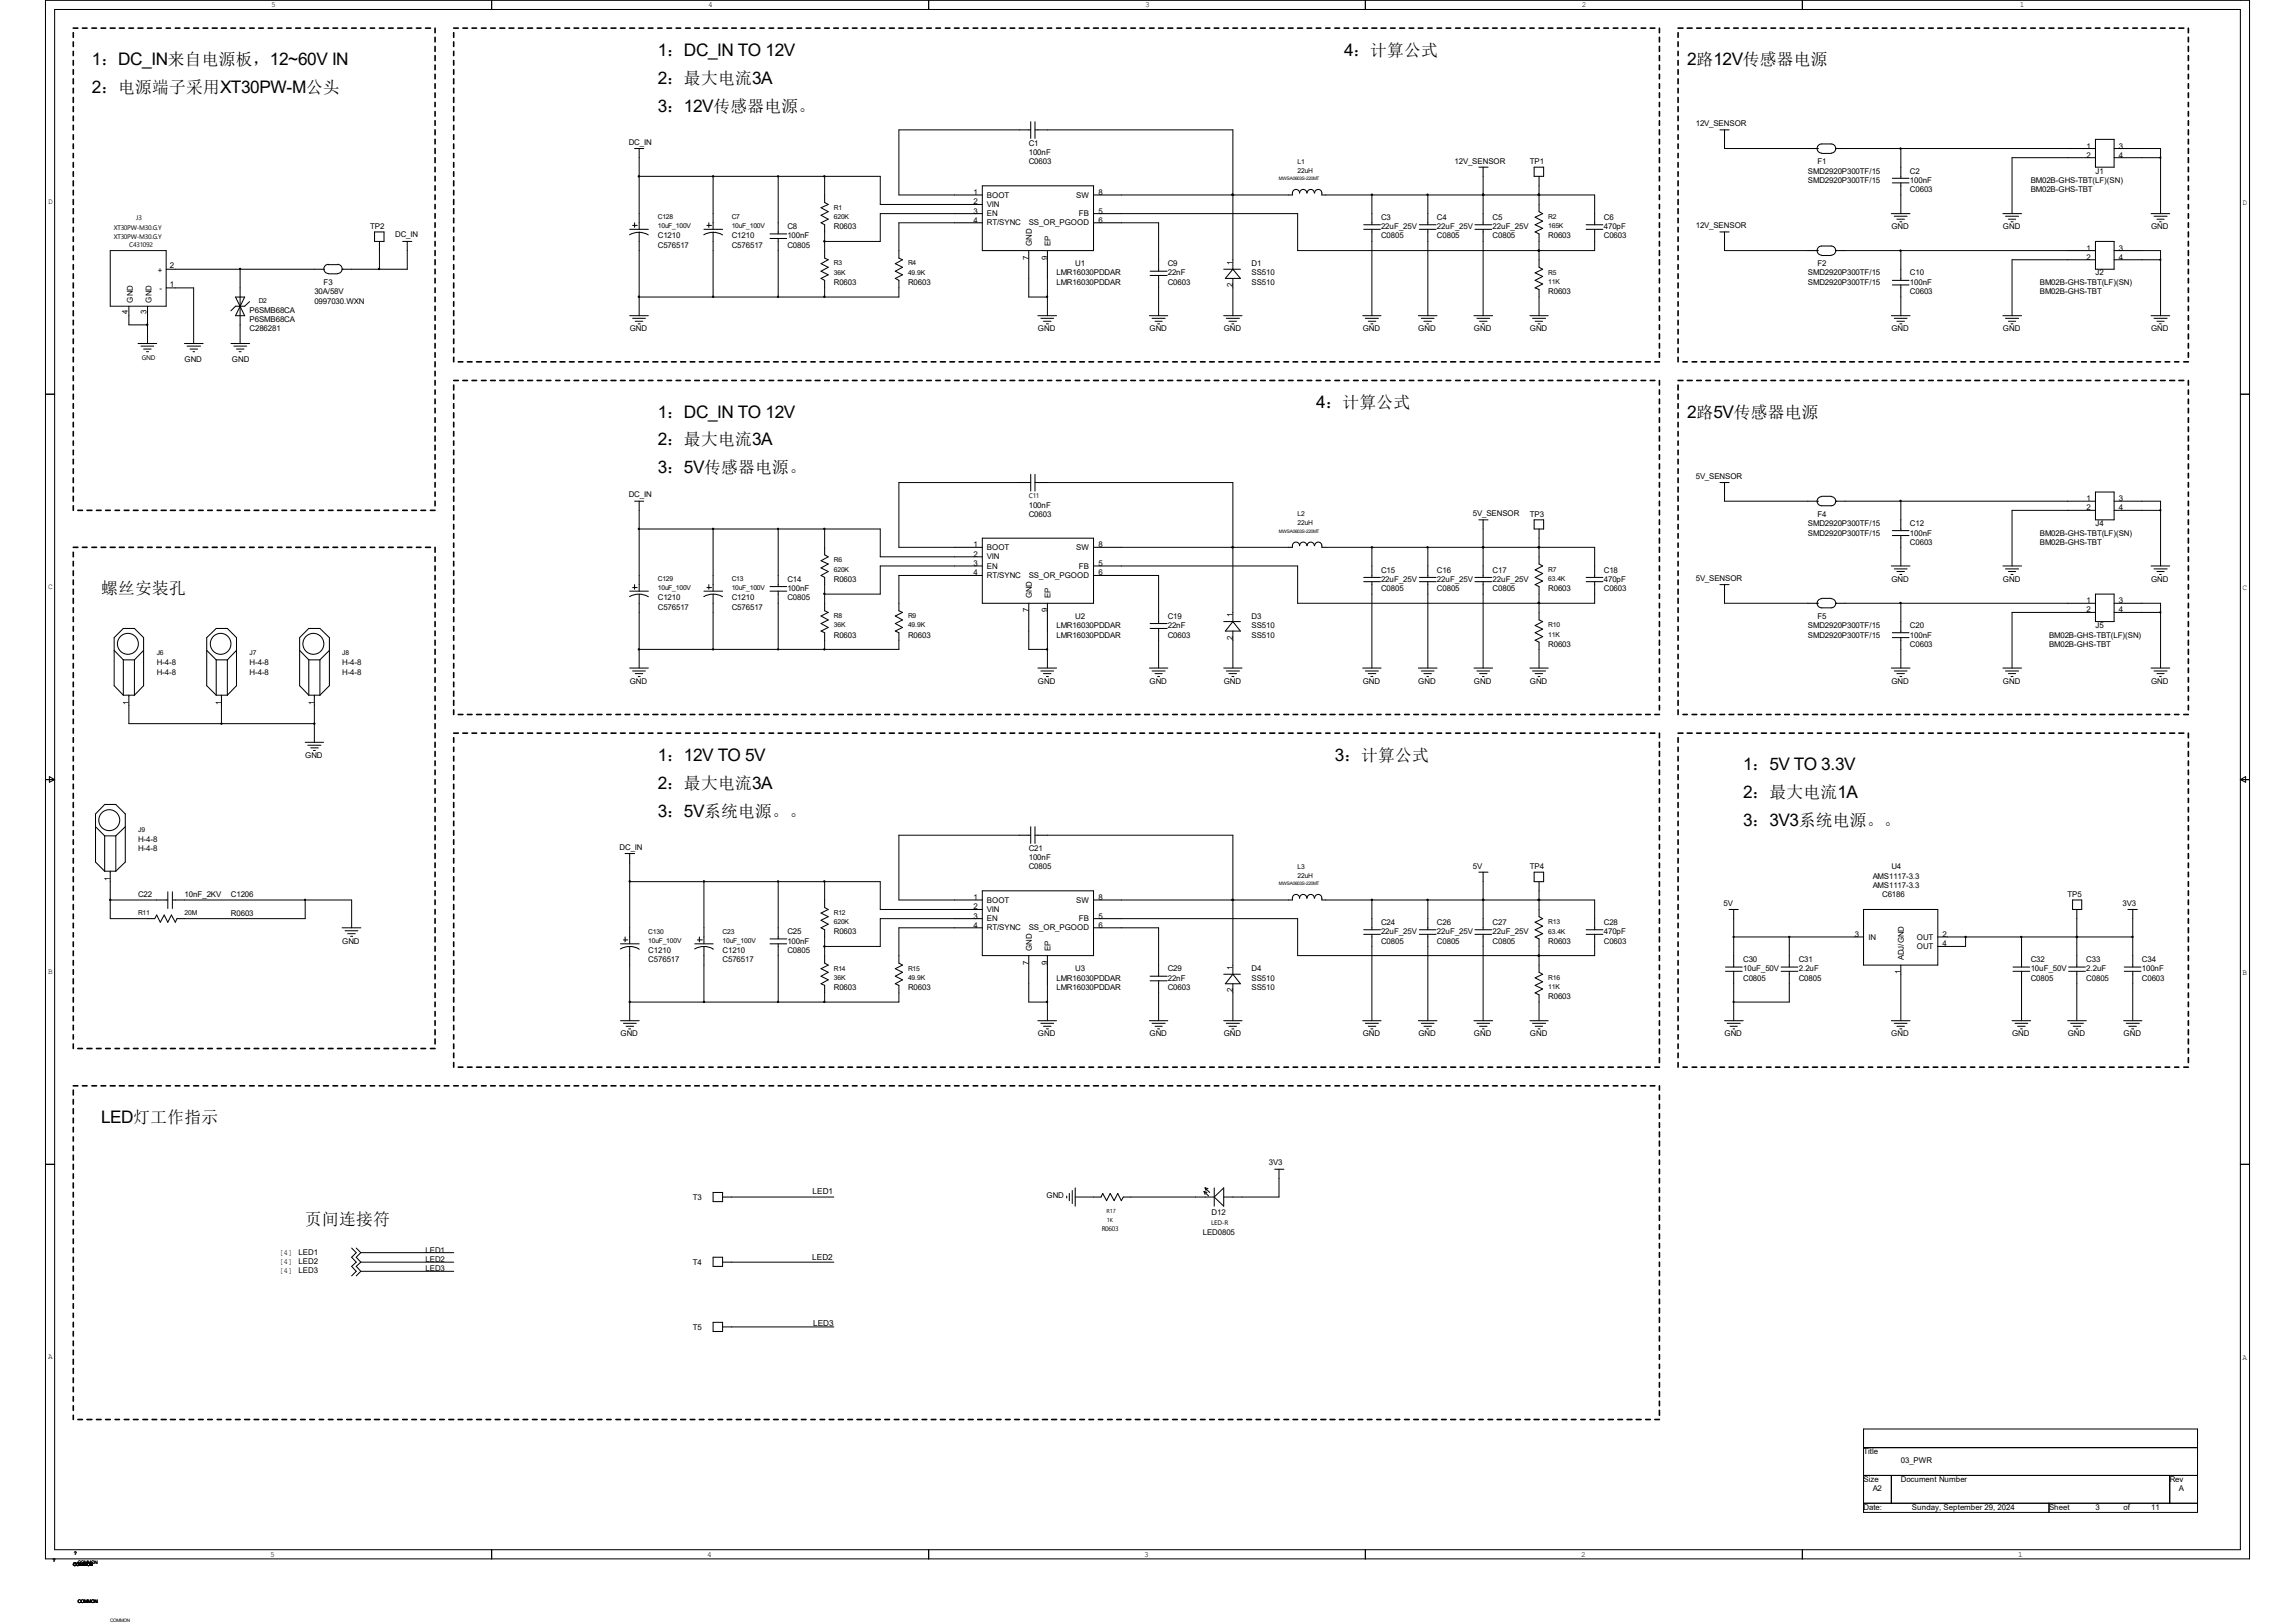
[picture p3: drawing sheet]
<svg xmlns="http://www.w3.org/2000/svg" width="297mm" height="210mm" viewBox="0 0 297 210" stroke-linecap="round" stroke-linejoin="round" font-family="sans-serif">
<defs><g id="words">
<g font-size="2.2">
<text x="11.9" y="8.4">1：DC_IN来自电源板，12~60V IN</text>
<text x="85.1" y="7.2">1：DC_IN TO 12V</text>
<text x="85.1" y="10.8">2：最大电流3A</text>
<text x="173.9" y="7.2">4：计算公式</text>
<text x="218.4" y="8.4">2路12V传感器电源</text>
<text x="11.9" y="12">2：电源端子采用XT30PW-M公头</text>
<text x="85.1" y="14.4">3：12V传感器电源。</text>
<text x="170.3" y="52.8">4：计算公式</text>
<text x="85.1" y="54.1">1：DC_IN TO 12V</text>
<text x="85.1" y="57.6">2：最大电流3A</text>
<text x="218.4" y="54.1">2路5V传感器电源</text>
<text x="85.1" y="61.3">3：5V传感器电源。</text>
<text x="13.1" y="76.9">螺丝安装孔</text>
<text x="85.1" y="98.5">1：12V TO 5V</text>
<text x="172.8" y="98.5">3：计算公式</text>
<text x="225.6" y="99.7">1：5V TO 3.3V</text>
<text x="85.1" y="102.1">2：最大电流3A</text>
<text x="85.1" y="105.7">3：5V系统电源。。</text>
<text x="225.6" y="103.3">2：最大电流1A</text>
<text x="225.6" y="106.8">3：3V3系统电源。。</text>
<text x="13.1" y="145.3">LED灯工作指示</text>
<text x="39.5" y="158.5">页间连接符</text>
</g>
<g font-size="1.1">
<text x="105.2" y="154.6">LED1</text>
<text x="105.1" y="163.1">LED2</text>
<text x="105.2" y="171.6">LED3</text>
</g>
<g font-size="1">
<text x="35.1" y=".9">5</text>
<text x="91.7" y=".9">4</text>
<text x="148.2" y=".9">3</text>
<text x="204.7" y=".9">2</text>
<text x="261.4" y=".9">1</text>
<text x="219.5" y="16.3">12V_SENSOR</text>
<text x="81.4" y="18.8">DC_IN</text>
<text x="133.1" y="18.9">C1</text>
<text x="133.1" y="21.3">C0603</text>
<text x="133.1" y="20.1">100nF</text>
<text x="188.3" y="21.2">12V_SENSOR</text>
<text x="198" y="21.3">TP1</text>
<text x="234" y="23.7">SMD2920P300TF/15</text>
<text x="234" y="22.5">SMD2920P300TF/15</text>
<text x="235.2" y="21.3">F1</text>
<text x="247.2" y="22.5">C2</text>
<text x="247.2" y="23.7">100nF</text>
<text x="262.8" y="23.7">BM02B-GHS-TBT(LF)(SN)</text>
<text x="270" y="19.2">1</text>
<text x="270" y="20.4">2</text>
<text x="271.2" y="22.5">J1</text>
<text x="274.2" y="19.2">3</text>
<text x="274.2" y="20.4">4</text>
<text x="6.2" y="26.4">D</text>
<text x="47.9" y="29.7">TP2</text>
<text x="101.9" y="29.7">C8</text>
<text x="107.9" y="29.7">R0603</text>
<text x="126" y="25.2">1</text>
<text x="126" y="26.5">2</text>
<text x="126" y="27.6">3</text>
<text x="126" y="28.8">4</text>
<text x="127.7" y="25.6">BOOT</text>
<text x="127.7" y="26.8">VIN</text>
<text x="127.7" y="28">EN</text>
<text x="127.7" y="29.2">RT/SYNC</text>
<text x="133.1" y="29.2">SS_OR_PGOOD</text>
<text x="139.3" y="25.6">SW</text>
<text x="139.6" y="28">FB</text>
<text x="142.2" y="27.6">5</text>
<text x="142.2" y="28.8">6</text>
<text x="142.2" y="25.2">8</text>
<text x="178.7" y="28.5">C3</text>
<text x="178.7" y="29.7">22uF_25V</text>
<text x="186" y="28.5">C4</text>
<text x="186" y="29.7">22uF_25V</text>
<text x="193.2" y="28.5">C5</text>
<text x="193.2" y="29.7">22uF_25V</text>
<text x="207.6" y="28.5">C6</text>
<text x="207.6" y="29.7">470pF</text>
<text x="219.5" y="29.5">12V_SENSOR</text>
<text x="244.8" y="29.7">GND</text>
<text x="247.2" y="24.8">C0603</text>
<text x="259.2" y="29.7">GND</text>
<text x="262.8" y="24.8">BM02B-GHS-TBT</text>
<text x="278.4" y="29.7">GND</text>
<text x="290.2" y="26.5">D</text>
<text x="20.4" y="35.3">+</text>
<text x="22" y="34.7">2</text>
<text x="51.1" y="30.6">DC_IN</text>
<text x="85.1" y="32.1">C576517</text>
<text x="85.1" y="30.9">C1210</text>
<text x="94.7" y="32.1">C576517</text>
<text x="94.7" y="30.9">C1210</text>
<text x="101.9" y="32.1">C0805</text>
<text x="101.9" y="30.9">100nF</text>
<text x="133.1" y="33.6" transform="rotate(-90 133.1 33.6)">7</text>
<text x="133.5" y="31.8" transform="rotate(-90 133.5 31.8)">GND</text>
<text x="135.6" y="33.6" transform="rotate(-90 135.6 33.6)">9</text>
<text x="135.9" y="31.8" transform="rotate(-90 135.9 31.8)">EP</text>
<text x="136.7" y="35.6">LMR16030PDDAR</text>
<text x="139.1" y="34.5">U1</text>
<text x="151.1" y="34.5">C9</text>
<text x="151.1" y="35.6">22nF</text>
<text x="159.6" y="34.2" transform="rotate(-90 159.6 34.2)">1</text>
<text x="162" y="34.5">D1</text>
<text x="162" y="35.6">SS510</text>
<text x="178.7" y="30.9">C0805</text>
<text x="186" y="30.9">C0805</text>
<text x="193.2" y="30.9">C0805</text>
<text x="200.4" y="30.9">R0603</text>
<text x="207.6" y="30.9">C0603</text>
<text x="234" y="35.6">SMD2920P300TF/15</text>
<text x="235.2" y="34.5">F2</text>
<text x="247.2" y="35.6">C10</text>
<text x="270" y="32.4">1</text>
<text x="270" y="33.6">2</text>
<text x="271.2" y="35.6">J2</text>
<text x="274.2" y="32.4">3</text>
<text x="274.2" y="33.6">4</text>
<text x="16.6" y="40.6" transform="rotate(-90 16.6 40.6)">4</text>
<text x="17.2" y="39.2" transform="rotate(-90 17.2 39.2)">GND</text>
<text x="19" y="40.6" transform="rotate(-90 19 40.6)">3</text>
<text x="19.6" y="39.2" transform="rotate(-90 19.6 39.2)">GND</text>
<text x="20.7" y="37.7">-</text>
<text x="22" y="37.1">1</text>
<text x="32.3" y="41.7">P6SMB68CA</text>
<text x="32.3" y="40.5">P6SMB68CA</text>
<text x="40.7" y="39.3">0997030.WXN</text>
<text x="40.7" y="38.1">30A/58V</text>
<text x="41.9" y="36.9">F3</text>
<text x="107.9" y="36.9">R0603</text>
<text x="117.5" y="36.9">R0603</text>
<text x="136.7" y="36.9">LMR16030PDDAR</text>
<text x="151.1" y="36.9">C0603</text>
<text x="159.6" y="37.2" transform="rotate(-90 159.6 37.2)">2</text>
<text x="162" y="36.9">SS510</text>
<text x="200.4" y="38.1">R0603</text>
<text x="234" y="36.9">SMD2920P300TF/15</text>
<text x="247.2" y="38.1">C0603</text>
<text x="247.2" y="36.9">100nF</text>
<text x="264" y="38.1">BM02B-GHS-TBT</text>
<text x="264" y="36.9">BM02B-GHS-TBT(LF)(SN)</text>
<text x="23.9" y="46.8">GND</text>
<text x="30" y="46.8">GND</text>
<text x="32.3" y="42.9">C286281</text>
<text x="81.5" y="42.9">GND</text>
<text x="134.3" y="42.9">GND</text>
<text x="148.8" y="42.9">GND</text>
<text x="158.4" y="42.9">GND</text>
<text x="176.4" y="42.9">GND</text>
<text x="183.6" y="42.9">GND</text>
<text x="190.8" y="42.9">GND</text>
<text x="198" y="42.9">GND</text>
<text x="244.8" y="42.9">GND</text>
<text x="259.2" y="42.9">GND</text>
<text x="278.4" y="42.9">GND</text>
<text x="81.4" y="64.3">DC_IN</text>
<text x="133.1" y="65.7">100nF</text>
<text x="219.5" y="62">5V_SENSOR</text>
<text x="270" y="64.9">1</text>
<text x="274.2" y="64.9">3</text>
<text x="126" y="70.8">1</text>
<text x="127.7" y="71.2">BOOT</text>
<text x="133.1" y="66.9">C0603</text>
<text x="139.3" y="71.2">SW</text>
<text x="142.2" y="70.8">8</text>
<text x="190.6" y="66.8">5V_SENSOR</text>
<text x="198" y="66.9">TP3</text>
<text x="234" y="69.3">SMD2920P300TF/15</text>
<text x="234" y="68.1">SMD2920P300TF/15</text>
<text x="235.2" y="66.9">F4</text>
<text x="247.2" y="68.1">C12</text>
<text x="247.2" y="70.5">C0603</text>
<text x="247.2" y="69.3">100nF</text>
<text x="264" y="70.5">BM02B-GHS-TBT</text>
<text x="264" y="69.3">BM02B-GHS-TBT(LF)(SN)</text>
<text x="270" y="66">2</text>
<text x="271.2" y="68.1">J4</text>
<text x="274.2" y="66">4</text>
<text x="6.2" y="76.2">C</text>
<text x="85.1" y="77.7">C1210</text>
<text x="94.7" y="77.7">C1210</text>
<text x="101.9" y="75.3">C14</text>
<text x="101.9" y="77.7">C0805</text>
<text x="101.9" y="76.5">100nF</text>
<text x="107.9" y="75.3">R0603</text>
<text x="126" y="72.1">2</text>
<text x="126" y="73.2">3</text>
<text x="126" y="74.5">4</text>
<text x="127.7" y="72.4">VIN</text>
<text x="127.7" y="73.6">EN</text>
<text x="127.7" y="74.8">RT/SYNC</text>
<text x="133.1" y="74.8">SS_OR_PGOOD</text>
<text x="133.5" y="77.4" transform="rotate(-90 133.5 77.4)">GND</text>
<text x="135.9" y="77.4" transform="rotate(-90 135.9 77.4)">EP</text>
<text x="139.6" y="73.6">FB</text>
<text x="142.2" y="73.2">5</text>
<text x="142.2" y="74.5">6</text>
<text x="178.7" y="74.1">C15</text>
<text x="178.7" y="76.5">C0805</text>
<text x="178.7" y="75.3">22uF_25V</text>
<text x="186" y="74.1">C16</text>
<text x="186" y="76.5">C0805</text>
<text x="186" y="75.3">22uF_25V</text>
<text x="193.2" y="74.1">C17</text>
<text x="193.2" y="76.5">C0805</text>
<text x="193.2" y="75.3">22uF_25V</text>
<text x="200.4" y="76.5">R0603</text>
<text x="207.6" y="74.1">C18</text>
<text x="207.6" y="76.5">C0603</text>
<text x="207.6" y="75.3">470pF</text>
<text x="219.5" y="75.2">5V_SENSOR</text>
<text x="244.8" y="75.3">GND</text>
<text x="259.2" y="75.3">GND</text>
<text x="278.4" y="75.3">GND</text>
<text x="290.2" y="76.3">C</text>
<text x="85.1" y="78.9">C576517</text>
<text x="94.7" y="78.9">C576517</text>
<text x="107.9" y="82.5">R0603</text>
<text x="117.5" y="82.5">R0603</text>
<text x="133.1" y="79.2" transform="rotate(-90 133.1 79.2)">7</text>
<text x="135.6" y="79.2" transform="rotate(-90 135.6 79.2)">9</text>
<text x="136.7" y="82.5">LMR16030PDDAR</text>
<text x="136.7" y="81.3">LMR16030PDDAR</text>
<text x="139.1" y="80.1">U2</text>
<text x="151.1" y="80.1">C19</text>
<text x="151.1" y="82.5">C0603</text>
<text x="151.1" y="81.3">22nF</text>
<text x="159.6" y="82.8" transform="rotate(-90 159.6 82.8)">2</text>
<text x="159.6" y="79.8" transform="rotate(-90 159.6 79.8)">1</text>
<text x="162" y="80.1">D3</text>
<text x="162" y="82.5">SS510</text>
<text x="162" y="81.3">SS510</text>
<text x="200.4" y="83.7">R0603</text>
<text x="234" y="82.5">SMD2920P300TF/15</text>
<text x="234" y="81.3">SMD2920P300TF/15</text>
<text x="235.2" y="80.1">F5</text>
<text x="247.2" y="81.3">C20</text>
<text x="247.2" y="83.7">C0603</text>
<text x="247.2" y="82.5">100nF</text>
<text x="265.2" y="83.7">BM02B-GHS-TBT</text>
<text x="265.2" y="82.5">BM02B-GHS-TBT(LF)(SN)</text>
<text x="270" y="78.1">1</text>
<text x="270" y="79.2">2</text>
<text x="271.2" y="81.3">J5</text>
<text x="274.2" y="78.1">3</text>
<text x="274.2" y="79.2">4</text>
<text x="20.3" y="87.3">H-4-8</text>
<text x="20.3" y="86.1">H-4-8</text>
<text x="32.3" y="87.3">H-4-8</text>
<text x="32.3" y="86.1">H-4-8</text>
<text x="44.3" y="87.3">H-4-8</text>
<text x="44.3" y="86.1">H-4-8</text>
<text x="81.5" y="88.5">GND</text>
<text x="134.3" y="88.5">GND</text>
<text x="148.8" y="88.5">GND</text>
<text x="158.4" y="88.5">GND</text>
<text x="176.4" y="88.5">GND</text>
<text x="183.6" y="88.5">GND</text>
<text x="190.8" y="88.5">GND</text>
<text x="198" y="88.5">GND</text>
<text x="244.8" y="88.5">GND</text>
<text x="259.2" y="88.5">GND</text>
<text x="278.4" y="88.5">GND</text>
<text x="16.7" y="91.2" transform="rotate(-90 16.7 91.2)">1</text>
<text x="28.7" y="91.2" transform="rotate(-90 28.7 91.2)">1</text>
<text x="40.7" y="91.2" transform="rotate(-90 40.7 91.2)">1</text>
<text x="39.5" y="98.1">GND</text>
<text x="17.9" y="110.1">H-4-8</text>
<text x="17.9" y="108.9">H-4-8</text>
<text x="80.2" y="110">DC_IN</text>
<text x="133.1" y="110.1">C21</text>
<text x="133.1" y="112.5">C0805</text>
<text x="133.1" y="111.3">100nF</text>
<text x="190.6" y="112.4">5V</text>
<text x="198" y="112.5">TP4</text>
<text x="242.4" y="113.7">AMS1117-3.3</text>
<text x="244.8" y="112.5">U4</text>
<text x="14.3" y="114" transform="rotate(-90 14.3 114)">1</text>
<text x="17.9" y="116.1">C22</text>
<text x="23.9" y="116.1">10nF_2KV</text>
<text x="29.9" y="116.1">C1206</text>
<text x="29.9" y="118.5">R0603</text>
<text x="126" y="116.5">1</text>
<text x="126" y="117.7">2</text>
<text x="126" y="118.9">3</text>
<text x="127.7" y="116.8">BOOT</text>
<text x="127.7" y="118">VIN</text>
<text x="127.7" y="119.2">EN</text>
<text x="139.3" y="116.8">SW</text>
<text x="139.6" y="119.2">FB</text>
<text x="142.2" y="118.9">5</text>
<text x="142.2" y="116.5">8</text>
<text x="178.7" y="119.7">C24</text>
<text x="186" y="119.7">C26</text>
<text x="193.2" y="119.7">C27</text>
<text x="207.6" y="119.7">C28</text>
<text x="223.1" y="117.2">5V</text>
<text x="242.4" y="114.9">AMS1117-3.3</text>
<text x="243.6" y="116.1">C6186</text>
<text x="267.6" y="116.1">TP5</text>
<text x="274.7" y="117.2">3V3</text>
<text x="6.2" y="126">B</text>
<text x="44.3" y="122.1">GND</text>
<text x="83.9" y="124.5">C576517</text>
<text x="83.9" y="123.3">C1210</text>
<text x="93.5" y="124.5">C576517</text>
<text x="93.5" y="123.3">C1210</text>
<text x="101.9" y="120.9">C25</text>
<text x="101.9" y="123.3">C0805</text>
<text x="101.9" y="122.1">100nF</text>
<text x="107.9" y="120.9">R0603</text>
<text x="126" y="120.1">4</text>
<text x="127.7" y="120.4">RT/SYNC</text>
<text x="133.1" y="120.4">SS_OR_PGOOD</text>
<text x="133.1" y="124.8" transform="rotate(-90 133.1 124.8)">7</text>
<text x="133.5" y="123.1" transform="rotate(-90 133.5 123.1)">GND</text>
<text x="135.6" y="124.8" transform="rotate(-90 135.6 124.8)">9</text>
<text x="135.9" y="123.1" transform="rotate(-90 135.9 123.1)">EP</text>
<text x="139.1" y="125.7">U3</text>
<text x="142.2" y="120.1">6</text>
<text x="151.1" y="125.7">C29</text>
<text x="159.6" y="125.5" transform="rotate(-90 159.6 125.5)">1</text>
<text x="162" y="125.7">D4</text>
<text x="178.7" y="122.1">C0805</text>
<text x="178.7" y="120.9">22uF_25V</text>
<text x="186" y="122.1">C0805</text>
<text x="186" y="120.9">22uF_25V</text>
<text x="193.2" y="122.1">C0805</text>
<text x="193.2" y="120.9">22uF_25V</text>
<text x="200.4" y="122.1">R0603</text>
<text x="207.6" y="122.1">C0603</text>
<text x="207.6" y="120.9">470pF</text>
<text x="225.6" y="124.5">C30</text>
<text x="225.6" y="125.7">10uF_50V</text>
<text x="232.8" y="124.5">C31</text>
<text x="232.8" y="125.7">2.2uF</text>
<text x="240" y="121.2">3</text>
<text x="241.8" y="121.6">IN</text>
<text x="246.4" y="124.3" transform="rotate(-90 246.4 124.3)">ADJ/GND</text>
<text x="248.1" y="121.6">OUT</text>
<text x="248.1" y="122.8">OUT</text>
<text x="251.4" y="121.2">2</text>
<text x="251.4" y="122.5">4</text>
<text x="262.8" y="124.5">C32</text>
<text x="262.8" y="125.7">10uF_50V</text>
<text x="270" y="124.5">C33</text>
<text x="270" y="125.7">2.2uF</text>
<text x="277.2" y="124.5">C34</text>
<text x="277.2" y="125.7">100nF</text>
<text x="107.9" y="128.1">R0603</text>
<text x="117.5" y="128.1">R0603</text>
<text x="136.7" y="128.1">LMR16030PDDAR</text>
<text x="136.7" y="126.9">LMR16030PDDAR</text>
<text x="151.1" y="128.1">C0603</text>
<text x="151.1" y="126.9">22nF</text>
<text x="159.6" y="128.4" transform="rotate(-90 159.6 128.4)">2</text>
<text x="162" y="128.1">SS510</text>
<text x="162" y="126.9">SS510</text>
<text x="200.4" y="129.3">R0603</text>
<text x="225.6" y="126.9">C0805</text>
<text x="232.8" y="126.9">C0805</text>
<text x="246" y="126" transform="rotate(-90 246 126)">1</text>
<text x="262.8" y="126.9">C0805</text>
<text x="270" y="126.9">C0805</text>
<text x="277.2" y="126.9">C0603</text>
<text x="290.2" y="126.1">B</text>
<text x="80.3" y="134.1">GND</text>
<text x="134.3" y="134.1">GND</text>
<text x="148.8" y="134.1">GND</text>
<text x="158.4" y="134.1">GND</text>
<text x="176.4" y="134.1">GND</text>
<text x="183.6" y="134.1">GND</text>
<text x="190.8" y="134.1">GND</text>
<text x="198" y="134.1">GND</text>
<text x="223.2" y="134.1">GND</text>
<text x="244.8" y="134.1">GND</text>
<text x="260.4" y="134.1">GND</text>
<text x="267.6" y="134.1">GND</text>
<text x="274.8" y="134.1">GND</text>
<text x="89.7" y="155.2">T3</text>
<text x="135.4" y="155">GND</text>
<text x="164.2" y="150.8">3V3</text>
<text x="155.7" y="159.8">LED0805</text>
<text x="156.8" y="157.2">D12</text>
<text x="36.1" y="162.3">[4]</text>
<text x="36.1" y="163.5">[4]</text>
<text x="36.1" y="164.7">[4]</text>
<text x="38.7" y="162.3">LED1</text>
<text x="38.7" y="163.5">LED2</text>
<text x="38.7" y="164.7">LED3</text>
<text x="55.1" y="162.1">LED1</text>
<text x="55.1" y="164.5">LED3</text>
<text x="55.1" y="163.3">LED2</text>
<text x="89.7" y="163.7">T4</text>
<text x="89.7" y="172.1">T5</text>
<text x="6.2" y="175.9">A</text>
<text x="290.2" y="176">A</text>
<text x="241.2" y="191.8">Size</text>
<text x="241.2" y="188.1">Title</text>
<text x="246" y="189.4">03_PWR</text>
<text x="246" y="191.8">Document Number</text>
<text x="280.8" y="191.8">Rev</text>
<text x="241.2" y="195.4">Date:</text>
<text x="242.4" y="193">A2</text>
<text x="247.4" y="195.4">Sunday, September 29, 2024</text>
<text x="265.2" y="195.4">Sheet</text>
<text x="271.2" y="195.4">3</text>
<text x="274.8" y="195.4">of</text>
<text x="278.4" y="195.4">11</text>
<text x="282" y="193">A</text>
<text x="35" y="201.4">5</text>
<text x="91.5" y="201.4">4</text>
<text x="148.1" y="201.4">3</text>
<text x="204.6" y="201.4">2</text>
<text x="261.2" y="201.4">1</text>
</g>
<g font-size=".9">
<text x="167.9" y="21.2">L1</text>
<text x="167.9" y="22.4">22uH</text>
<text x="14.7" y="29.7">XT30PW-M30.G.Y</text>
<text x="17.6" y="28.4">J3</text>
<text x="85.1" y="28.4">C128</text>
<text x="85.1" y="29.5">10uF_100V</text>
<text x="94.7" y="28.4">C7</text>
<text x="94.7" y="29.5">10uF_100V</text>
<text x="107.9" y="27.1">R1</text>
<text x="107.9" y="28.4">620K</text>
<text x="200.4" y="28.4">R2</text>
<text x="200.4" y="29.5">165K</text>
<text x="14.7" y="30.9">XT30PW-M30.G.Y</text>
<text x="16.7" y="32">C431092</text>
<text x="107.9" y="34.3">R3</text>
<text x="107.9" y="35.6">36K</text>
<text x="117.5" y="34.3">R4</text>
<text x="117.5" y="35.6">49.9K</text>
<text x="200.4" y="35.6">R5</text>
<text x="33.5" y="39.2">D2</text>
<text x="200.4" y="36.7">11K</text>
<text x="18.4" y="46.5">GND</text>
<text x="133.1" y="64.5">C11</text>
<text x="167.9" y="66.8">L2</text>
<text x="167.9" y="68">22uH</text>
<text x="85.1" y="75.2">C129</text>
<text x="85.1" y="76.4">10uF_100V</text>
<text x="94.7" y="75.2">C13</text>
<text x="94.7" y="76.4">10uF_100V</text>
<text x="107.9" y="72.8">R6</text>
<text x="107.9" y="74">620K</text>
<text x="200.4" y="74">R7</text>
<text x="200.4" y="75.2">63.4K</text>
<text x="107.9" y="80">R8</text>
<text x="107.9" y="81.2">36K</text>
<text x="117.5" y="80">R9</text>
<text x="117.5" y="81.2">49.9K</text>
<text x="200.4" y="81.2">R10</text>
<text x="200.4" y="82.4">11K</text>
<text x="20.3" y="84.8">J6</text>
<text x="32.3" y="84.8">J7</text>
<text x="44.3" y="84.8">J8</text>
<text x="17.9" y="107.6">J9</text>
<text x="167.9" y="112.4">L3</text>
<text x="167.9" y="113.6">22uH</text>
<text x="17.9" y="118.4">R11</text>
<text x="23.9" y="118.4">20M</text>
<text x="107.9" y="118.4">R12</text>
<text x="107.9" y="119.6">620K</text>
<text x="200.4" y="119.6">R13</text>
<text x="83.9" y="120.8">C130</text>
<text x="83.9" y="122">10uF_100V</text>
<text x="93.5" y="120.8">C23</text>
<text x="93.5" y="122">10uF_100V</text>
<text x="107.9" y="125.6">R14</text>
<text x="117.5" y="125.6">R15</text>
<text x="200.4" y="120.8">63.4K</text>
<text x="107.9" y="126.8">36K</text>
<text x="117.5" y="126.8">49.9K</text>
<text x="200.4" y="126.8">R16</text>
<text x="200.4" y="128">11K</text>
<text x="142.6" y="159.3">R0603</text>
<text x="156.8" y="158.5">LED-R</text>
</g>
<g font-size=".7">
<text x="143.2" y="157">R17</text>
<text x="143.3" y="158.2">1K</text>
</g>
<g font-size=".6">
<text x="165.5" y="23.3">MWSA0603S-220MT</text>
<text x="165.5" y="68.9">MWSA0603S-220MT</text>
<text x="165.5" y="114.6">MWSA0603S-220MT</text>
<text x="6.9" y="202.2">?</text>
<text x="9.5" y="202.7">COMMON</text>
<text x="9.6" y="201.2">?</text>
<text x="10.1" y="202.4">COMMON</text>
<text x="10.1" y="207.4">COMMON</text>
<text x="14.3" y="209.8">COMMON</text>
</g>
</g></defs>
<g fill="none" stroke="#000" stroke-width=".21">
<path d="M9.5 3.6h.6M9.5 4.2v.6M9.5 5.4v.6M9.5 6.6v.6M9.5 7.8v.6M9.5 9v.6M9.5 10.2v.6M9.5 11.4v.6M9.5 12.6v.7M9.5 13.8v.6M9.5 15v.6M9.5 16.2v.6"/>
<path d="M9.5 17.4v.6M9.5 18.6v.6M9.5 19.9v.5M10.7 3.6h.6M11.9 3.6h.6M13.1 3.6h.6M14.3 3.6h.6M15.5 3.6h.6M16.7 3.6h.6M17.9 3.6h.6M19.1 3.6h.6M20.3 3.6h.6"/>
<path d="M21.5 3.6h.6M22.7 3.6h.6M23.9 3.6h.6M25.1 3.6h.6M26.3 3.6h.6M27.5 3.6h.6M28.7 3.6h.6M29.9 3.6h.6M31.1 3.6h.6M32.3 3.6h.6M33.5 3.6h.6M34.7 3.6h.6"/>
<path d="M35.9 3.6h.6M37.1 3.6h.6M38.3 3.6h.6M39.5 3.6h.6M40.7 3.6h.6M41.9 3.6h.6M43.1 3.6h.6M44.3 3.6h.6M45.5 3.6h.6M46.7 3.6h.6M47.9 3.6h.6M49.1 3.6h.6"/>
<path d="M50.3 3.6h.6M51.5 3.6h.6M52.7 3.6h.6M53.9 3.6h.6M55.1 3.6h.6M56.3 3.6v.6M56.3 4.8v.6M56.3 6v.6M56.3 7.2v.6M56.3 8.4v.6M56.3 9.6v.6M56.3 10.8v.6"/>
<path d="M56.3 12v.6M56.3 13.3v.5M56.3 14.4v.6M56.3 15.6v.6M56.3 16.8v.6M56.3 18v.6M56.3 19.2v.7M58.7 4.2v.6M58.7 5.4v.6M58.7 6.6v.6M58.7 7.8v.6M58.7 9v.6"/>
<path d="M58.7 10.2v.6M58.7 11.4v.6M58.7 12.6v.7M58.7 13.8v.6M58.7 15v.6M58.7 16.2v.6M58.7 17.4v.6M58.7 18.6v.6M58.7 19.9v.5M58.7 3.6h.6M59.9 3.6h.6M61.1 3.6h.6"/>
<path d="M62.3 3.6h.6M63.5 3.6h.6M64.7 3.6h.6M65.9 3.6h.6M67.1 3.6h.6M68.3 3.6h.6M69.5 3.6h.6M70.7 3.6h.6M71.9 3.6h.6M73.1 3.6h.6M74.3 3.6h.6M75.5 3.6h.6"/>
<path d="M76.7 3.6h.6M77.9 3.6h.6M79.1 3.6h.6M80.3 3.6h.6M81.5 3.6h.6M82.7 3.6h.6M83.9 3.6h.6M85.1 3.6h.6M86.3 3.6h.6M87.5 3.6h.6M88.7 3.6h.6M89.9 3.6h.6"/>
<path d="M91.1 3.6h.6M92.3 3.6h.6M93.5 3.6h.6M94.7 3.6h.6M95.9 3.6h.6M97.1 3.6h.6M98.3 3.6h.6M99.5 3.6h.6M100.7 3.6h.6M101.9 3.6h.6M103.1 3.6h.6M104.3 3.6h.6"/>
<path d="M105.5 3.6h.6M106.7 3.6h.6M107.9 3.6h.6M109.1 3.6h.6M110.3 3.6h.6M111.5 3.6h.6M112.7 3.6h.6M113.9 3.6h.6M115.1 3.6h.6M116.3 3.6h.6M117.5 3.6h.7M118.7 3.6h.6"/>
<path d="M119.9 3.6h.6M121.1 3.6h.6M122.3 3.6h.6M123.5 3.6h.6M124.7 3.6h.6M125.9 3.6h.6M127.1 3.6h.6M128.3 3.6h.6M129.5 3.6h.6M130.7 3.6h.6M131.9 3.6h.6M133.1 3.6h.6"/>
<path d="M134.3 3.6h.6M135.6 3.6h.5M136.7 3.6h.6M137.9 3.6h.6M139.1 3.6h.6M140.3 3.6h.6M141.5 3.6h.7M142.7 3.6h.6M143.9 3.6h.6M145.1 3.6h.7M146.3 3.6h.6M147.5 3.6h.6"/>
<path d="M148.8 3.6h.6M149.9 3.6h.6M151.1 3.6h.7M152.4 3.6h.6M153.5 3.6h.6M154.7 3.6h.7M156 3.6h.5M157.1 3.6h.6M158.4 3.6h.6M159.6 3.6h.5M160.7 3.6h.6M162 3.6h.6"/>
<path d="M163.2 3.6h.5M164.3 3.6h.7M165.5 3.6h.7M166.8 3.6h.5M167.9 3.6h.7M169.2 3.6h.6M170.3 3.6h.6M171.6 3.6h.5M172.8 3.6h.6M173.9 3.6h.6M175.2 3.6h.6M176.4 3.6h.6"/>
<path d="M177.5 3.6h.7M178.7 3.6h.7M180 3.6h.6M181.1 3.6h.7M182.4 3.6h.6M183.6 3.6h.5M184.8 3.6h.5M186 3.6h.6M187.2 3.6h.5M188.4 3.6h.6M189.6 3.6h.6M190.8 3.6h.6"/>
<path d="M191.9 3.6h.7M193.2 3.6h.6M194.4 3.6h.5M195.6 3.6h.6M196.8 3.6h.6M198 3.6h.5M199.2 3.6h.6M200.4 3.6h.6M201.5 3.6h.7M202.8 3.6h.6M204 3.6h.6M205.1 3.6h.7"/>
<path d="M206.4 3.6h.6M207.6 3.6h.6M208.8 3.6h.6M210 3.6h.6M211.2 3.6h.6M212.4 3.6h.6M213.6 3.6h.6M214.8 3.6v.6M214.8 4.8v.6M214.8 6v.6M214.8 7.2v.6M214.8 8.4v.6"/>
<path d="M214.8 9.6v.6M214.8 10.8v.6M214.8 12v.6M214.8 13.3v.5M214.8 14.4v.6M214.8 15.6v.6M214.8 16.8v.6M214.8 18v.6M214.8 19.2v.7M217.2 3.6h.6M217.2 4.2v.6M217.2 5.4v.6"/>
<path d="M217.2 6.6v.6M217.2 7.8v.6M217.2 9v.6M217.2 10.2v.6M217.2 11.4v.6M217.2 12.6v.7M217.2 13.8v.6M217.2 15v.6M217.2 16.2v.6M217.2 17.4v.6M217.2 18.6v.6M217.2 19.9v.5"/>
<path d="M218.4 3.6h.6M219.6 3.6h.6M220.8 3.6h.6M222 3.6h.6M223.2 3.6h.6M224.4 3.6h.6M225.6 3.6h.6M226.8 3.6h.6M228 3.6h.6M229.2 3.6h.6M230.4 3.6h.6M231.6 3.6h.6"/>
<path d="M232.8 3.6h.6M234 3.6h.6M235.2 3.6h.6M236.4 3.6h.6M237.6 3.6h.6M238.8 3.6h.6M240 3.6h.6M241.2 3.6h.6M242.4 3.6h.6M243.6 3.6h.6M244.8 3.6h.6M246 3.6h.6"/>
<path d="M247.2 3.6h.6M248.4 3.6h.6M249.6 3.6h.6M250.8 3.6h.6M252 3.6h.6M253.2 3.6h.6M254.4 3.6h.6M255.6 3.6h.6M256.8 3.6h.6M258 3.6h.6M259.2 3.6h.6M260.4 3.6h.6"/>
<path d="M261.6 3.6h.6M262.8 3.6h.6M264 3.6h.6M265.2 3.6h.6M266.4 3.6h.6M267.6 3.6h.6M268.8 3.6h.6M270 3.6h.6M271.2 3.6h.6M272.4 3.6h.6M273.6 3.6h.6M274.8 3.6h.6"/>
<path d="M276 3.6h.6M277.2 3.6h.6M278.4 3.6h.6M279.6 3.6h.6M280.8 3.6h.6M282 3.6h.6M283.2 3.6v.6M283.2 4.8v.6M283.2 6v.6M283.2 7.2v.6M283.2 8.4v.6M283.2 9.6v.6"/>
<path d="M283.2 10.8v.6M283.2 12v.6M283.2 13.3v.5M283.2 14.4v.6M283.2 15.6v.6M283.2 16.8v.6M283.2 18v.6M283.2 19.2v.7M9.5 21v.6M9.5 22.2v.6M9.5 23.4v.6M9.5 24.6v.6"/>
<path d="M9.5 25.8v.7M9.5 27v.6M9.5 28.2v.6M9.5 29.4v.6M9.5 30.6v.6M9.5 31.8v.6M9.5 33.1v.5M9.5 34.2v.6M9.5 35.4v.6M9.5 36.6v.7M9.5 37.8v.6M9.5 39v.6"/>
<path d="M56.3 20.4v.6M56.3 21.6v.6M56.3 22.8v.6M56.3 24v.6M56.3 25.2v.6M56.3 26.5v.5M56.3 27.6v.6M56.3 28.8v.6M56.3 30v.6M56.3 31.2v.6M56.3 32.4v.7M56.3 33.6v.6"/>
<path d="M56.3 34.8v.6M56.3 36v.6M56.3 37.3v.5M56.3 38.4v.6M56.3 39.6v.6M58.7 21v.6M58.7 22.2v.6M58.7 23.4v.6M58.7 24.6v.6M58.7 25.8v.7M58.7 27v.6M58.7 28.2v.6"/>
<path d="M58.7 29.4v.6M58.7 30.6v.6M58.7 31.8v.6M58.7 33.1v.5M58.7 34.2v.6M58.7 35.4v.6M58.7 36.6v.7M58.7 37.8v.6M58.7 39v.6M214.8 20.4v.6M214.8 21.6v.6M214.8 22.8v.6"/>
<path d="M214.8 24v.6M214.8 25.2v.6M214.8 26.5v.5M214.8 27.6v.6M214.8 28.8v.6M214.8 30v.6M214.8 31.2v.6M214.8 32.4v.7M214.8 33.6v.6M214.8 34.8v.6M214.8 36v.6M214.8 37.3v.5"/>
<path d="M214.8 38.4v.6M214.8 39.6v.6M217.2 21v.6M217.2 22.2v.6M217.2 23.4v.6M217.2 24.6v.6M217.2 25.8v.7M217.2 27v.6M217.2 28.2v.6M217.2 29.4v.6M217.2 30.6v.6M217.2 31.8v.6"/>
<path d="M217.2 33.1v.5M217.2 34.2v.6M217.2 35.4v.6M217.2 36.6v.7M217.2 37.8v.6M217.2 39v.6M283.2 20.4v.6M283.2 21.6v.6M283.2 22.8v.6M283.2 24v.6M283.2 25.2v.6M283.2 26.5v.5"/>
<path d="M283.2 27.6v.6M283.2 28.8v.6M283.2 30v.6M283.2 31.2v.6M283.2 32.4v.7M283.2 33.6v.6M283.2 34.8v.6M283.2 36v.6M283.2 37.3v.5M283.2 38.4v.6M283.2 39.6v.6M9.5 40.2v.7"/>
<path d="M9.5 41.4v.6M9.5 42.6v.6M9.5 43.9v.5M9.5 45v.6M9.5 46.2v.6M9.5 47.5v.5M9.5 48.6v.6M9.5 49.8v.7M9.5 51v.6M9.5 52.2v.6M9.5 53.4v.7M9.5 54.7v.5"/>
<path d="M9.5 55.8v.6M9.5 57.1v.5M9.5 58.3v.5M9.5 59.4v.6M56.3 40.9v.5M56.3 42v.6M56.3 43.2v.7M56.3 44.4v.6M56.3 45.6v.6M56.3 46.8v.7M56.3 48v.6M56.3 49.2v.6"/>
<path d="M56.3 50.5v.5M56.3 51.6v.6M56.3 52.8v.6M56.3 54.1v.6M56.3 55.2v.6M56.3 56.4v.7M56.3 57.6v.7M56.3 58.8v.6M58.7 40.2v.7M58.7 41.4v.6M58.7 42.6v.6M58.7 43.9v.5"/>
<path d="M58.7 45v.6M58.7 46.2v.6M58.7 49.8v.7M58.7 51v.6M58.7 52.2v.6M58.7 53.4v.7M58.7 54.7v.5M58.7 55.8v.6M58.7 57.1v.5M58.7 58.3v.5M58.7 59.4v.6M58.7 49.2h.6"/>
<path d="M59.3 46.8h.6M59.9 49.2h.6M60.5 46.8h.6M61.1 49.2h.6M61.7 46.8h.6M62.3 49.2h.6M62.9 46.8h.6M63.5 49.2h.6M64.1 46.8h.6M64.7 49.2h.6M65.3 46.8h.6M65.9 49.2h.6"/>
<path d="M66.5 46.8h.6M67.1 49.2h.6M67.7 46.8h.6M68.3 49.2h.6M68.9 46.8h.6M69.5 49.2h.6M70.1 46.8h.6M70.7 49.2h.6M71.3 46.8h.6M71.9 49.2h.6M72.5 46.8h.6M73.1 49.2h.6"/>
<path d="M73.7 46.8h.6M74.3 49.2h.6M74.9 46.8h.6M75.5 49.2h.6M76.1 46.8h.6M76.7 49.2h.6M77.3 46.8h.6M77.9 49.2h.6M78.5 46.8h.6M79.1 49.2h.6M79.7 46.8h.6M80.3 49.2h.6"/>
<path d="M80.9 46.8h.6M81.5 49.2h.6M82.1 46.8h.6M82.7 49.2h.6M83.3 46.8h.6M83.9 49.2h.6M84.5 46.8h.6M85.1 49.2h.6M85.7 46.8h.6M86.3 49.2h.6M86.9 46.8h.6M87.5 49.2h.6"/>
<path d="M88.1 46.8h.6M88.7 49.2h.6M89.3 46.8h.6M89.9 49.2h.6M90.5 46.8h.6M91.1 49.2h.6M91.7 46.8h.6M92.3 49.2h.6M92.9 46.8h.6M93.5 49.2h.6M94.1 46.8h.6M94.7 49.2h.6"/>
<path d="M95.3 46.8h.6M95.9 49.2h.6M96.5 46.8h.6M97.1 49.2h.6M97.7 46.8h.6M98.3 49.2h.6M98.9 46.8h.6M99.5 49.2h.6M100.1 46.8h.6M100.7 49.2h.6M101.3 46.8h.6M101.9 49.2h.6"/>
<path d="M102.5 46.8h.6M103.1 49.2h.6M103.7 46.8h.6M104.3 49.2h.6M104.9 46.8h.6M105.5 49.2h.6M106.1 46.8h.6M106.7 49.2h.6M107.3 46.8h.6M107.9 49.2h.6M108.5 46.8h.6M109.1 49.2h.6"/>
<path d="M109.7 46.8h.6M110.3 49.2h.6M110.9 46.8h.6M111.5 49.2h.6M112.1 46.8h.6M112.7 49.2h.6M113.3 46.8h.6M113.9 49.2h.6M114.5 46.8h.6M115.1 49.2h.6M115.7 46.8h.6M116.3 49.2h.6"/>
<path d="M116.9 46.8h.6M117.5 49.2h.7M118.2 46.8h.5M118.7 49.2h.6M119.3 46.8h.6M119.9 49.2h.6M120.5 46.8h.6M121.1 49.2h.6M121.7 46.8h.6M122.3 49.2h.6M122.9 46.8h.6M123.5 49.2h.6"/>
<path d="M124.1 46.8h.6M124.7 49.2h.6M125.3 46.8h.6M125.9 49.2h.6M126.5 46.8h.6M127.1 49.2h.6M127.7 46.8h.6M128.3 49.2h.6M128.9 46.8h.6M129.5 49.2h.6M130.1 46.8h.6M130.7 49.2h.6"/>
<path d="M131.3 46.8h.6M131.9 49.2h.6M132.5 46.8h.6M133.1 49.2h.6M133.7 46.8h.6M134.3 49.2h.6M134.9 46.8h.7M135.6 49.2h.5M136.1 46.8h.6M136.7 49.2h.6M137.3 46.8h.6M137.9 49.2h.6"/>
<path d="M138.5 46.8h.6M139.1 49.2h.6M139.7 46.8h.6M140.3 49.2h.6M140.9 46.8h.6M141.5 49.2h.7M142.2 46.8h.5M142.7 49.2h.6M143.3 46.8h.6M143.9 49.2h.6M144.5 46.8h.6M145.1 49.2h.7"/>
<path d="M145.8 46.8h.5M146.3 49.2h.6M146.9 46.8h.6M147.5 49.2h.6M148.1 46.8h.7M148.8 49.2h.6M149.4 46.8h.5M149.9 49.2h.6M150.5 46.8h.6M151.1 49.2h.7M151.8 46.8h.6M152.4 49.2h.6"/>
<path d="M153 46.8h.5M153.5 49.2h.6M154.1 46.8h.6M154.7 49.2h.7M155.4 46.8h.6M156 49.2h.5M156.5 46.8h.6M157.1 49.2h.6M157.7 46.8h.7M158.4 49.2h.6M159 46.8h.6M159.6 49.2h.5"/>
<path d="M160.1 46.8h.6M160.7 49.2h.6M161.3 46.8h.7M162 49.2h.6M162.6 46.8h.6M163.2 49.2h.5M163.7 46.8h.6M164.3 49.2h.7M165 46.8h.5M165.5 49.2h.7M166.2 46.8h.6M166.8 49.2h.5"/>
<path d="M167.3 46.8h.6M167.9 49.2h.7M168.6 46.8h.6M169.2 49.2h.6M169.8 46.8h.5M170.3 49.2h.6M170.9 46.8h.7M171.6 49.2h.5M172.1 46.8h.7M172.8 49.2h.6M173.4 46.8h.5M173.9 49.2h.6"/>
<path d="M174.5 46.8h.7M175.2 49.2h.6M175.8 46.8h.6M176.4 49.2h.6M177 46.8h.5M177.5 49.2h.7M178.2 46.8h.5M178.7 49.2h.7M179.4 46.8h.6M180 49.2h.6M180.6 46.8h.5M181.1 49.2h.7"/>
<path d="M181.8 46.8h.6M182.4 49.2h.6M183 46.8h.6M183.6 49.2h.5M184.1 46.8h.7M184.8 49.2h.5M185.3 46.8h.7M186 49.2h.6M186.6 46.8h.6M187.2 49.2h.5M187.7 46.8h.7M188.4 49.2h.6"/>
<path d="M189 46.8h.6M189.6 49.2h.6M190.2 46.8h.6M190.8 49.2h.6M191.4 46.8h.5M191.9 49.2h.7M192.6 46.8h.6M193.2 49.2h.6M193.8 46.8h.6M194.4 49.2h.5M194.9 46.8h.7M195.6 49.2h.6"/>
<path d="M196.2 46.8h.6M196.8 49.2h.6M197.4 46.8h.6M198 49.2h.5M198.5 46.8h.7M199.2 49.2h.6M199.8 46.8h.6M200.4 49.2h.6M201 46.8h.5M201.5 49.2h.7M202.2 46.8h.6M202.8 49.2h.6"/>
<path d="M203.4 46.8h.6M204 49.2h.6M204.6 46.8h.5M205.1 49.2h.7M205.8 46.8h.6M206.4 49.2h.6M207 46.8h.6M207.6 49.2h.6M208.2 46.8h.6M208.8 49.2h.6M209.4 46.8h.6M210 49.2h.6"/>
<path d="M210.6 46.8h.6M211.2 49.2h.6M211.8 46.8h.6M212.4 49.2h.6M213 46.8h.6M213.6 49.2h.6M214.2 46.8h.6M214.8 40.9v.5M214.8 42v.6M214.8 43.2v.7M214.8 44.4v.6M214.8 45.6v.6"/>
<path d="M214.8 49.2v.6M214.8 50.5v.5M214.8 51.6v.6M214.8 52.8v.6M214.8 54.1v.6M214.8 55.2v.6M214.8 56.4v.7M214.8 57.6v.7M214.8 58.8v.6M217.2 40.2v.7M217.2 41.4v.6M217.2 42.6v.6"/>
<path d="M217.2 43.9v.5M217.2 45v.6M217.2 46.2v.6M217.2 49.8v.7M217.2 51v.6M217.2 52.2v.6M217.2 53.4v.7M217.2 54.7v.5M217.2 55.8v.6M217.2 57.1v.5M217.2 58.3v.5M217.2 59.4v.6"/>
<path d="M217.2 49.2h.6M217.8 46.8h.6M218.4 49.2h.6M219 46.8h.6M219.6 49.2h.6M220.2 46.8h.6M220.8 49.2h.6M221.4 46.8h.6M222 49.2h.6M222.6 46.8h.6M223.2 49.2h.6M223.8 46.8h.6"/>
<path d="M224.4 49.2h.6M225 46.8h.6M225.6 49.2h.6M226.2 46.8h.6M226.8 49.2h.6M227.4 46.8h.6M228 49.2h.6M228.6 46.8h.6M229.2 49.2h.6M229.8 46.8h.6M230.4 49.2h.6M231 46.8h.6"/>
<path d="M231.6 49.2h.6M232.2 46.8h.6M232.8 49.2h.6M233.4 46.8h.6M234 49.2h.6M234.6 46.8h.6M235.2 49.2h.6M235.8 46.8h.6M236.4 49.2h.6M237 46.8h.6M237.6 49.2h.6M238.2 46.8h.6"/>
<path d="M238.8 49.2h.6M239.4 46.8h.6M240 49.2h.6M240.6 46.8h.6M241.2 49.2h.6M241.8 46.8h.6M242.4 49.2h.6M243 46.8h.6M243.6 49.2h.6M244.2 46.8h.6M244.8 49.2h.6M245.4 46.8h.6"/>
<path d="M246 49.2h.6M246.6 46.8h.6M247.2 49.2h.6M247.8 46.8h.6M248.4 49.2h.6M249 46.8h.6M249.6 49.2h.6M250.2 46.8h.6M250.8 49.2h.6M251.4 46.8h.6M252 49.2h.6M252.6 46.8h.6"/>
<path d="M253.2 49.2h.6M253.8 46.8h.6M254.4 49.2h.6M255 46.8h.6M255.6 49.2h.6M256.2 46.8h.6M256.8 49.2h.6M257.4 46.8h.6M258 49.2h.6M258.6 46.8h.6M259.2 49.2h.6M259.8 46.8h.6"/>
<path d="M260.4 49.2h.6M261 46.8h.6M261.6 49.2h.6M262.2 46.8h.6M262.8 49.2h.6M263.4 46.8h.6M264 49.2h.6M264.6 46.8h.6M265.2 49.2h.6M265.8 46.8h.6M266.4 49.2h.6M267 46.8h.6"/>
<path d="M267.6 49.2h.6M268.2 46.8h.6M268.8 49.2h.6M269.4 46.8h.6M270 49.2h.6M270.6 46.8h.6M271.2 49.2h.6M271.8 46.8h.6M272.4 49.2h.6M273 46.8h.6M273.6 49.2h.6M274.2 46.8h.6"/>
<path d="M274.8 49.2h.6M275.4 46.8h.6M276 49.2h.6M276.6 46.8h.6M277.2 49.2h.6M277.8 46.8h.6M278.4 49.2h.6M279 46.8h.6M279.6 49.2h.6M280.2 46.8h.6M280.8 49.2h.6M281.4 46.8h.6"/>
<path d="M282 49.2h.6M282.6 46.8h.6M283.2 40.9v.5M283.2 42v.6M283.2 43.2v.7M283.2 44.4v.6M283.2 45.6v.6M283.2 49.2v.6M283.2 50.5v.5M283.2 51.6v.6M283.2 52.8v.6M283.2 54.1v.6"/>
<path d="M283.2 55.2v.6M283.2 56.4v.7M283.2 57.6v.7M283.2 58.8v.6M9.5 60.7v.6M9.5 61.8v.6M9.5 63v.7M9.5 64.2v.7M9.5 65.4v.6M9.5 71.5v.6M9.5 72.6v.6M9.5 73.9v.6"/>
<path d="M9.5 75.1v.5M9.5 76.2v.7M9.5 77.4v.7M9.5 78.7v.5M9.5 79.8v.6M9.5 70.8h.6M10.1 66h.6M10.7 70.8h.6M11.3 66h.6M11.9 70.8h.6M12.5 66h.6M13.1 70.8h.6"/>
<path d="M13.7 66h.6M14.3 70.8h.6M14.9 66h.6M15.5 70.8h.6M16.1 66h.6M16.7 70.8h.6M17.3 66h.6M17.9 70.8h.6M18.5 66h.6M19.1 70.8h.6M19.7 66h.6M20.3 70.8h.6"/>
<path d="M20.9 66h.6M21.5 70.8h.6M22.1 66h.6M22.7 70.8h.6M23.3 66h.6M23.9 70.8h.6M24.5 66h.6M25.1 70.8h.6M25.7 66h.6M26.3 70.8h.6M26.9 66h.6M27.5 70.8h.6"/>
<path d="M28.1 66h.6M28.7 70.8h.6M29.3 66h.6M29.9 70.8h.6M30.5 66h.6M31.1 70.8h.6M31.7 66h.6M32.3 70.8h.6M32.9 66h.6M33.5 70.8h.6M34.1 66h.6M34.7 70.8h.6"/>
<path d="M35.3 66h.6M35.9 70.8h.6M36.5 66h.6M37.1 70.8h.6M37.7 66h.6M38.3 70.8h.6M38.9 66h.6M39.5 70.8h.6M40.1 66h.6M40.7 70.8h.6M41.3 66h.6M41.9 70.8h.6"/>
<path d="M42.5 66h.6M43.1 70.8h.6M43.7 66h.6M44.3 70.8h.6M44.9 66h.6M45.5 70.8h.6M46.1 66h.6M46.7 70.8h.6M47.3 66h.6M47.9 70.8h.6M48.5 66h.6M49.1 70.8h.6"/>
<path d="M49.7 66h.6M50.3 70.8h.6M50.9 66h.6M51.5 70.8h.6M52.1 66h.6M52.7 70.8h.6M53.3 66h.6M53.9 70.8h.6M54.5 66h.6M55.1 70.8h.6M55.7 66h.6M56.3 60v.7"/>
<path d="M56.3 61.3v.5M56.3 62.4v.6M56.3 63.7v.5M56.3 64.9v.5M56.3 70.8v.7M56.3 72.1v.5M56.3 73.2v.7M56.3 74.5v.6M56.3 75.6v.6M56.3 76.9v.5M56.3 78.1v.6M56.3 79.2v.6"/>
<path d="M58.7 60.7v.6M58.7 61.8v.6M58.7 63v.7M58.7 64.2v.7M58.7 65.4v.6M58.7 66.6v.7M58.7 67.9v.6M58.7 69v.6M58.7 70.3v.5M58.7 71.5v.6M58.7 72.6v.6M58.7 73.9v.6"/>
<path d="M58.7 75.1v.5M58.7 76.2v.7M58.7 77.4v.7M58.7 78.7v.5M58.7 79.8v.6M214.8 60v.7M214.8 61.3v.5M214.8 62.4v.6M214.8 63.7v.5M214.8 64.9v.5M214.8 66v.6M214.8 67.3v.6"/>
<path d="M214.8 68.5v.5M214.8 69.6v.7M214.8 70.8v.7M214.8 72.1v.5M214.8 73.2v.7M214.8 74.5v.6M214.8 75.6v.6M214.8 76.9v.5M214.8 78.1v.6M214.8 79.2v.6M217.2 60.7v.6M217.2 61.8v.6"/>
<path d="M217.2 63v.7M217.2 64.2v.7M217.2 65.4v.6M217.2 66.6v.7M217.2 67.9v.6M217.2 69v.6M217.2 70.3v.5M217.2 71.5v.6M217.2 72.6v.6M217.2 73.9v.6M217.2 75.1v.5M217.2 76.2v.7"/>
<path d="M217.2 77.4v.7M217.2 78.7v.5M217.2 79.8v.6M283.2 60v.7M283.2 61.3v.5M283.2 62.4v.6M283.2 63.7v.5M283.2 64.9v.5M283.2 66v.6M283.2 67.3v.6M283.2 68.5v.5M283.2 69.6v.7"/>
<path d="M283.2 70.8v.7M283.2 72.1v.5M283.2 73.2v.7M283.2 74.5v.6M283.2 75.6v.6M283.2 76.9v.5M283.2 78.1v.6M283.2 79.2v.6M9.5 81.1v.6M9.5 82.3v.5M9.5 83.5v.5M9.5 84.7v.6"/>
<path d="M9.5 85.9v.5M9.5 87v.7M9.5 88.3v.6M9.5 89.5v.6M9.5 90.6v.7M9.5 91.9v.6M9.5 93v.6M9.5 94.3v.6M9.5 95.5v.6M9.5 96.7v.5M9.5 97.9v.6M9.5 99.1v.6"/>
<path d="M56.3 80.4v.7M56.3 81.7v.6M56.3 82.8v.7M56.3 84v.7M56.3 85.3v.6M56.3 86.4v.6M56.3 87.7v.6M56.3 88.9v.6M56.3 90.1v.5M56.3 91.3v.6M56.3 92.5v.5M56.3 93.6v.7"/>
<path d="M56.3 94.9v.6M56.3 96.1v.6M56.3 97.2v.7M56.3 98.5v.6M56.3 99.7v.5M58.7 81.1v.6M58.7 82.3v.5M58.7 83.5v.5M58.7 84.7v.6M58.7 85.9v.5M58.7 87v.7M58.7 88.3v.6"/>
<path d="M58.7 89.5v.6M58.7 90.6v.7M58.7 91.9v.6M58.7 95.5v.6M58.7 96.7v.5M58.7 97.9v.6M58.7 99.1v.6M58.7 94.9h.6M59.3 92.5h.6M59.9 94.9h.6M60.5 92.5h.6M61.1 94.9h.6"/>
<path d="M61.7 92.5h.6M62.3 94.9h.6M62.9 92.5h.6M63.5 94.9h.6M64.1 92.5h.6M64.7 94.9h.6M65.3 92.5h.6M65.9 94.9h.6M66.5 92.5h.6M67.1 94.9h.6M67.7 92.5h.6M68.3 94.9h.6"/>
<path d="M68.9 92.5h.6M69.5 94.9h.6M70.1 92.5h.6M70.7 94.9h.6M71.3 92.5h.6M71.9 94.9h.6M72.5 92.5h.6M73.1 94.9h.6M73.7 92.5h.6M74.3 94.9h.6M74.9 92.5h.6M75.5 94.9h.6"/>
<path d="M76.1 92.5h.6M76.7 94.9h.6M77.3 92.5h.6M77.9 94.9h.6M78.5 92.5h.6M79.1 94.9h.6M79.7 92.5h.6M80.3 94.9h.6M80.9 92.5h.6M81.5 94.9h.6M82.1 92.5h.6M82.7 94.9h.6"/>
<path d="M83.3 92.5h.6M83.9 94.9h.6M84.5 92.5h.6M85.1 94.9h.6M85.7 92.5h.6M86.3 94.9h.6M86.9 92.5h.6M87.5 94.9h.6M88.1 92.5h.6M88.7 94.9h.6M89.3 92.5h.6M89.9 94.9h.6"/>
<path d="M90.5 92.5h.6M91.1 94.9h.6M91.7 92.5h.6M92.3 94.9h.6M92.9 92.5h.6M93.5 94.9h.6M94.1 92.5h.6M94.7 94.9h.6M95.3 92.5h.6M95.9 94.9h.6M96.5 92.5h.6M97.1 94.9h.6"/>
<path d="M97.7 92.5h.6M98.3 94.9h.6M98.9 92.5h.6M99.5 94.9h.6M100.1 92.5h.6M100.7 94.9h.6M101.3 92.5h.6M101.9 94.9h.6M102.5 92.5h.6M103.1 94.9h.6M103.7 92.5h.6M104.3 94.9h.6"/>
<path d="M104.9 92.5h.6M105.5 94.9h.6M106.1 92.5h.6M106.7 94.9h.6M107.3 92.5h.6M107.9 94.9h.6M108.5 92.5h.6M109.1 94.9h.6M109.7 92.5h.6M110.3 94.9h.6M110.9 92.5h.6M111.5 94.9h.6"/>
<path d="M112.1 92.5h.6M112.7 94.9h.6M113.3 92.5h.6M113.9 94.9h.6M114.5 92.5h.6M115.1 94.9h.6M115.7 92.5h.6M116.3 94.9h.6M116.9 92.5h.6M117.5 94.9h.7M118.2 92.5h.5M118.7 94.9h.6"/>
<path d="M119.3 92.5h.6M119.9 94.9h.6M120.5 92.5h.6M121.1 94.9h.6M121.7 92.5h.6M122.3 94.9h.6M122.9 92.5h.6M123.5 94.9h.6M124.1 92.5h.6M124.7 94.9h.6M125.3 92.5h.6M125.9 94.9h.6"/>
<path d="M126.5 92.5h.6M127.1 94.9h.6M127.7 92.5h.6M128.3 94.9h.6M128.9 92.5h.6M129.5 94.9h.6M130.1 92.5h.6M130.7 94.9h.6M131.3 92.5h.6M131.9 94.9h.6M132.5 92.5h.6M133.1 94.9h.6"/>
<path d="M133.7 92.5h.6M134.3 94.9h.6M134.9 92.5h.7M135.6 94.9h.5M136.1 92.5h.6M136.7 94.9h.6M137.3 92.5h.6M137.9 94.9h.6M138.5 92.5h.6M139.1 94.9h.6M139.7 92.5h.6M140.3 94.9h.6"/>
<path d="M140.9 92.5h.6M141.5 94.9h.7M142.2 92.5h.5M142.7 94.9h.6M143.3 92.5h.6M143.9 94.9h.6M144.5 92.5h.6M145.1 94.9h.7M145.8 92.5h.5M146.3 94.9h.6M146.9 92.5h.6M147.5 94.9h.6"/>
<path d="M148.1 92.5h.7M148.8 94.9h.6M149.4 92.5h.5M149.9 94.9h.6M150.5 92.5h.6M151.1 94.9h.7M151.8 92.5h.6M152.4 94.9h.6M153 92.5h.5M153.5 94.9h.6M154.1 92.5h.6M154.7 94.9h.7"/>
<path d="M155.4 92.5h.6M156 94.9h.5M156.5 92.5h.6M157.1 94.9h.6M157.7 92.5h.7M158.4 94.9h.6M159 92.5h.6M159.6 94.9h.5M160.1 92.5h.6M160.7 94.9h.6M161.3 92.5h.7M162 94.9h.6"/>
<path d="M162.6 92.5h.6M163.2 94.9h.5M163.7 92.5h.6M164.3 94.9h.7M165 92.5h.5M165.5 94.9h.7M166.2 92.5h.6M166.8 94.9h.5M167.3 92.5h.6M167.9 94.9h.7M168.6 92.5h.6M169.2 94.9h.6"/>
<path d="M169.8 92.5h.5M170.3 94.9h.6M170.9 92.5h.7M171.6 94.9h.5M172.1 92.5h.7M172.8 94.9h.6M173.4 92.5h.5M173.9 94.9h.6M174.5 92.5h.7M175.2 94.9h.6M175.8 92.5h.6M176.4 94.9h.6"/>
<path d="M177 92.5h.5M177.5 94.9h.7M178.2 92.5h.5M178.7 94.9h.7M179.4 92.5h.6M180 94.9h.6M180.6 92.5h.5M181.1 94.9h.7M181.8 92.5h.6M182.4 94.9h.6M183 92.5h.6M183.6 94.9h.5"/>
<path d="M184.1 92.5h.7M184.8 94.9h.5M185.3 92.5h.7M186 94.9h.6M186.6 92.5h.6M187.2 94.9h.5M187.7 92.5h.7M188.4 94.9h.6M189 92.5h.6M189.6 94.9h.6M190.2 92.5h.6M190.8 94.9h.6"/>
<path d="M191.4 92.5h.5M191.9 94.9h.7M192.6 92.5h.6M193.2 94.9h.6M193.8 92.5h.6M194.4 94.9h.5M194.9 92.5h.7M195.6 94.9h.6M196.2 92.5h.6M196.8 94.9h.6M197.4 92.5h.6M198 94.9h.5"/>
<path d="M198.5 92.5h.7M199.2 94.9h.6M199.8 92.5h.6M200.4 94.9h.6M201 92.5h.5M201.5 94.9h.7M202.2 92.5h.6M202.8 94.9h.6M203.4 92.5h.6M204 94.9h.6M204.6 92.5h.5M205.1 94.9h.7"/>
<path d="M205.8 92.5h.6M206.4 94.9h.6M207 92.5h.6M207.6 94.9h.6M208.2 92.5h.6M208.8 94.9h.6M209.4 92.5h.6M210 94.9h.6M210.6 92.5h.6M211.2 94.9h.6M211.8 92.5h.6M212.4 94.9h.6"/>
<path d="M213 92.5h.6M213.6 94.9h.6M214.2 92.5h.6M214.8 80.4v.7M214.8 81.7v.6M214.8 82.8v.7M214.8 84v.7M214.8 85.3v.6M214.8 86.4v.6M214.8 87.7v.6M214.8 88.9v.6M214.8 90.1v.5"/>
<path d="M214.8 91.3v.6M214.8 94.9v.6M214.8 96.1v.6M214.8 97.2v.7M214.8 98.5v.6M214.8 99.7v.5M217.2 81.1v.6M217.2 82.3v.5M217.2 83.5v.5M217.2 84.7v.6M217.2 85.9v.5M217.2 87v.7"/>
<path d="M217.2 88.3v.6M217.2 89.5v.6M217.2 90.6v.7M217.2 91.9v.6M217.2 95.5v.6M217.2 96.7v.5M217.2 97.9v.6M217.2 99.1v.6M217.2 94.9h.6M217.8 92.5h.6M218.4 94.9h.6M219 92.5h.6"/>
<path d="M219.6 94.9h.6M220.2 92.5h.6M220.8 94.9h.6M221.4 92.5h.6M222 94.9h.6M222.6 92.5h.6M223.2 94.9h.6M223.8 92.5h.6M224.4 94.9h.6M225 92.5h.6M225.6 94.9h.6M226.2 92.5h.6"/>
<path d="M226.8 94.9h.6M227.4 92.5h.6M228 94.9h.6M228.6 92.5h.6M229.2 94.9h.6M229.8 92.5h.6M230.4 94.9h.6M231 92.5h.6M231.6 94.9h.6M232.2 92.5h.6M232.8 94.9h.6M233.4 92.5h.6"/>
<path d="M234 94.9h.6M234.6 92.5h.6M235.2 94.9h.6M235.8 92.5h.6M236.4 94.9h.6M237 92.5h.6M237.6 94.9h.6M238.2 92.5h.6M238.8 94.9h.6M239.4 92.5h.6M240 94.9h.6M240.6 92.5h.6"/>
<path d="M241.2 94.9h.6M241.8 92.5h.6M242.4 94.9h.6M243 92.5h.6M243.6 94.9h.6M244.2 92.5h.6M244.8 94.9h.6M245.4 92.5h.6M246 94.9h.6M246.6 92.5h.6M247.2 94.9h.6M247.8 92.5h.6"/>
<path d="M248.4 94.9h.6M249 92.5h.6M249.6 94.9h.6M250.2 92.5h.6M250.8 94.9h.6M251.4 92.5h.6M252 94.9h.6M252.6 92.5h.6M253.2 94.9h.6M253.8 92.5h.6M254.4 94.9h.6M255 92.5h.6"/>
<path d="M255.6 94.9h.6M256.2 92.5h.6M256.8 94.9h.6M257.4 92.5h.6M258 94.9h.6M258.6 92.5h.6M259.2 94.9h.6M259.8 92.5h.6M260.4 94.9h.6M261 92.5h.6M261.6 94.9h.6M262.2 92.5h.6"/>
<path d="M262.8 94.9h.6M263.4 92.5h.6M264 94.9h.6M264.6 92.5h.6M265.2 94.9h.6M265.8 92.5h.6M266.4 94.9h.6M267 92.5h.6M267.6 94.9h.6M268.2 92.5h.6M268.8 94.9h.6M269.4 92.5h.6"/>
<path d="M270 94.9h.6M270.6 92.5h.6M271.2 94.9h.6M271.8 92.5h.6M272.4 94.9h.6M273 92.5h.6M273.6 94.9h.6M274.2 92.5h.6M274.8 94.9h.6M275.4 92.5h.6M276 94.9h.6M276.6 92.5h.6"/>
<path d="M277.2 94.9h.6M277.8 92.5h.6M278.4 94.9h.6M279 92.5h.6M279.6 94.9h.6M280.2 92.5h.6M280.8 94.9h.6M281.4 92.5h.6M282 94.9h.6M282.6 92.5h.6M283.2 80.4v.7M283.2 81.7v.6"/>
<path d="M283.2 82.8v.7M283.2 84v.7M283.2 85.3v.6M283.2 86.4v.6M283.2 87.7v.6M283.2 88.9v.6M283.2 90.1v.5M283.2 91.3v.6M283.2 94.9v.6M283.2 96.1v.6M283.2 97.2v.7M283.2 98.5v.6"/>
<path d="M283.2 99.7v.5M9.5 100.2v.7M9.5 101.5v.6M9.5 102.7v.6M9.5 103.8v.7M9.5 105.1v.6M9.5 106.3v.5M9.5 107.5v.6M9.5 108.7v.6M9.5 109.9v.5M9.5 111.1v.6M9.5 112.3v.6"/>
<path d="M9.5 113.5v.6M9.5 114.7v.6M9.5 115.9v.6M9.5 117.1v.6M9.5 118.3v.6M9.5 119.5v.6M56.3 100.9v.6M56.3 102.1v.6M56.3 103.3v.5M56.3 104.5v.6M56.3 105.7v.6M56.3 106.8v.7"/>
<path d="M56.3 108.1v.6M56.3 109.3v.6M56.3 110.4v.7M56.3 111.7v.6M56.3 112.9v.6M56.3 114.1v.6M56.3 115.3v.6M56.3 116.5v.6M56.3 117.7v.6M56.3 118.9v.6M58.7 100.2v.7M58.7 101.5v.6"/>
<path d="M58.7 102.7v.6M58.7 103.8v.7M58.7 105.1v.6M58.7 106.3v.5M58.7 107.5v.6M58.7 108.7v.6M58.7 109.9v.5M58.7 111.1v.6M58.7 112.3v.6M58.7 113.5v.6M58.7 114.7v.6M58.7 115.9v.6"/>
<path d="M58.7 117.1v.6M58.7 118.3v.6M58.7 119.5v.6M214.8 100.9v.6M214.8 102.1v.6M214.8 103.3v.5M214.8 104.5v.6M214.8 105.7v.6M214.8 106.8v.7M214.8 108.1v.6M214.8 109.3v.6M214.8 110.4v.7"/>
<path d="M214.8 111.7v.6M214.8 112.9v.6M214.8 114.1v.6M214.8 115.3v.6M214.8 116.5v.6M214.8 117.7v.6M214.8 118.9v.6M217.2 100.2v.7M217.2 101.5v.6M217.2 102.7v.6M217.2 103.8v.7M217.2 105.1v.6"/>
<path d="M217.2 106.3v.5M217.2 107.5v.6M217.2 108.7v.6M217.2 109.9v.5M217.2 111.1v.6M217.2 112.3v.6M217.2 113.5v.6M217.2 114.7v.6M217.2 115.9v.6M217.2 117.1v.6M217.2 118.3v.6M217.2 119.5v.6"/>
<path d="M283.2 100.9v.6M283.2 102.1v.6M283.2 103.3v.5M283.2 104.5v.6M283.2 105.7v.6M283.2 106.8v.7M283.2 108.1v.6M283.2 109.3v.6M283.2 110.4v.7M283.2 111.7v.6M283.2 112.9v.6M283.2 114.1v.6"/>
<path d="M283.2 115.3v.6M283.2 116.5v.6M283.2 117.7v.6M283.2 118.9v.6M9.5 120.7v.5M9.5 121.9v.6M9.5 123.1v.6M9.5 124.3v.6M9.5 125.5v.6M9.5 126.7v.6M9.5 127.8v.7M9.5 129.1v.6"/>
<path d="M9.5 130.3v.6M9.5 131.5v.6M9.5 132.7v.6M9.5 133.9v.6M9.5 135.1v.6M10.1 135.7h.6M11.3 135.7h.6M12.5 135.7h.6M13.7 135.7h.6M14.9 135.7h.6M16.1 135.7h.6M17.3 135.7h.6"/>
<path d="M18.5 135.7h.6M19.7 135.7h.6M20.9 135.7h.6M22.1 135.7h.6M23.3 135.7h.6M24.5 135.7h.6M25.7 135.7h.6M26.9 135.7h.6M28.1 135.7h.6M29.3 135.7h.6M30.5 135.7h.6M31.7 135.7h.6"/>
<path d="M32.9 135.7h.6M34.1 135.7h.6M35.3 135.7h.6M36.5 135.7h.6M37.7 135.7h.6M38.9 135.7h.6M40.1 135.7h.6M41.3 135.7h.6M42.5 135.7h.6M43.7 135.7h.6M44.9 135.7h.6M46.1 135.7h.6"/>
<path d="M47.3 135.7h.6M48.5 135.7h.6M49.7 135.7h.6M50.9 135.7h.6M52.1 135.7h.6M53.3 135.7h.6M54.5 135.7h.6M55.7 135.7h.6M56.3 120.1v.6M56.3 121.2v.7M56.3 122.5v.6M56.3 123.7v.6"/>
<path d="M56.3 124.9v.6M56.3 126.1v.6M56.3 127.3v.5M56.3 128.5v.6M56.3 129.7v.6M56.3 130.9v.6M56.3 132.1v.6M56.3 133.3v.6M56.3 134.5v.6M58.7 120.7v.5M58.7 121.9v.6M58.7 123.1v.6"/>
<path d="M58.7 124.3v.6M58.7 125.5v.6M58.7 126.7v.6M58.7 127.8v.7M58.7 129.1v.6M58.7 130.3v.6M58.7 131.5v.6M58.7 132.7v.6M58.7 133.9v.6M58.7 135.1v.6M58.7 136.3v.6M58.7 137.5v.6"/>
<path d="M59.3 138.1h.6M60.5 138.1h.6M61.7 138.1h.6M62.9 138.1h.6M64.1 138.1h.6M65.3 138.1h.6M66.5 138.1h.6M67.7 138.1h.6M68.9 138.1h.6M70.1 138.1h.6M71.3 138.1h.6M72.5 138.1h.6"/>
<path d="M73.7 138.1h.6M74.9 138.1h.6M76.1 138.1h.6M77.3 138.1h.6M78.5 138.1h.6M79.7 138.1h.6M80.9 138.1h.6M82.1 138.1h.6M83.3 138.1h.6M84.5 138.1h.6M85.7 138.1h.6M86.9 138.1h.6"/>
<path d="M88.1 138.1h.6M89.3 138.1h.6M90.5 138.1h.6M91.7 138.1h.6M92.9 138.1h.6M94.1 138.1h.6M95.3 138.1h.6M96.5 138.1h.6M97.7 138.1h.6M98.9 138.1h.6M100.1 138.1h.6M101.3 138.1h.6"/>
<path d="M102.5 138.1h.6M103.7 138.1h.6M104.9 138.1h.6M106.1 138.1h.6M107.3 138.1h.6M108.5 138.1h.6M109.7 138.1h.6M110.9 138.1h.6M112.1 138.1h.6M113.3 138.1h.6M114.5 138.1h.6M115.7 138.1h.6"/>
<path d="M116.9 138.1h.6M118.2 138.1h.5M119.3 138.1h.6M120.5 138.1h.6M121.7 138.1h.6M122.9 138.1h.6M124.1 138.1h.6M125.3 138.1h.6M126.5 138.1h.6M127.7 138.1h.6M128.9 138.1h.6M130.1 138.1h.6"/>
<path d="M131.3 138.1h.6M132.5 138.1h.6M133.7 138.1h.6M134.9 138.1h.7M136.1 138.1h.6M137.3 138.1h.6M138.5 138.1h.6M139.7 138.1h.6M140.9 138.1h.6M142.2 138.1h.5M143.3 138.1h.6M144.5 138.1h.6"/>
<path d="M145.8 138.1h.5M146.9 138.1h.6M148.1 138.1h.7M149.4 138.1h.5M150.5 138.1h.6M151.8 138.1h.6M153 138.1h.5M154.1 138.1h.6M155.4 138.1h.6M156.5 138.1h.6M157.7 138.1h.7M159 138.1h.6"/>
<path d="M160.1 138.1h.6M161.3 138.1h.7M162.6 138.1h.6M163.7 138.1h.6M165 138.1h.5M166.2 138.1h.6M167.3 138.1h.6M168.6 138.1h.6M169.8 138.1h.5M170.9 138.1h.7M172.1 138.1h.7M173.4 138.1h.5"/>
<path d="M174.5 138.1h.7M175.8 138.1h.6M177 138.1h.5M178.2 138.1h.5M179.4 138.1h.6M180.6 138.1h.5M181.8 138.1h.6M183 138.1h.6M184.1 138.1h.7M185.3 138.1h.7M186.6 138.1h.6M187.7 138.1h.7"/>
<path d="M189 138.1h.6M190.2 138.1h.6M191.4 138.1h.5M192.6 138.1h.6M193.8 138.1h.6M194.9 138.1h.7M196.2 138.1h.6M197.4 138.1h.6M198.5 138.1h.7M199.8 138.1h.6M201 138.1h.5M202.2 138.1h.6"/>
<path d="M203.4 138.1h.6M204.6 138.1h.5M205.8 138.1h.6M207 138.1h.6M208.2 138.1h.6M209.4 138.1h.6M210.6 138.1h.6M211.8 138.1h.6M213 138.1h.6M214.2 138.1h.6M214.8 120.1v.6M214.8 121.2v.7"/>
<path d="M214.8 122.5v.6M214.8 123.7v.6M214.8 124.9v.6M214.8 126.1v.6M214.8 127.3v.5M214.8 128.5v.6M214.8 129.7v.6M214.8 130.9v.6M214.8 132.1v.6M214.8 133.3v.6M214.8 134.5v.6M214.8 135.7v.6"/>
<path d="M214.8 136.9v.6M217.2 120.7v.5M217.2 121.9v.6M217.2 123.1v.6M217.2 124.3v.6M217.2 125.5v.6M217.2 126.7v.6M217.2 127.8v.7M217.2 129.1v.6M217.2 130.3v.6M217.2 131.5v.6M217.2 132.7v.6"/>
<path d="M217.2 133.9v.6M217.2 135.1v.6M217.2 136.3v.6M217.2 137.5v.6M217.8 138.1h.6M219 138.1h.6M220.2 138.1h.6M221.4 138.1h.6M222.6 138.1h.6M223.8 138.1h.6M225 138.1h.6M226.2 138.1h.6"/>
<path d="M227.4 138.1h.6M228.6 138.1h.6M229.8 138.1h.6M231 138.1h.6M232.2 138.1h.6M233.4 138.1h.6M234.6 138.1h.6M235.8 138.1h.6M237 138.1h.6M238.2 138.1h.6M239.4 138.1h.6M240.6 138.1h.6"/>
<path d="M241.8 138.1h.6M243 138.1h.6M244.2 138.1h.6M245.4 138.1h.6M246.6 138.1h.6M247.8 138.1h.6M249 138.1h.6M250.2 138.1h.6M251.4 138.1h.6M252.6 138.1h.6M253.8 138.1h.6M255 138.1h.6"/>
<path d="M256.2 138.1h.6M257.4 138.1h.6M258.6 138.1h.6M259.8 138.1h.6M261 138.1h.6M262.2 138.1h.6M263.4 138.1h.6M264.6 138.1h.6M265.8 138.1h.6M267 138.1h.6M268.2 138.1h.6M269.4 138.1h.6"/>
<path d="M270.6 138.1h.6M271.8 138.1h.6M273 138.1h.6M274.2 138.1h.6M275.4 138.1h.6M276.6 138.1h.6M277.8 138.1h.6M279 138.1h.6M280.2 138.1h.6M281.4 138.1h.6M282.6 138.1h.6M283.2 120.1v.6"/>
<path d="M283.2 121.2v.7M283.2 122.5v.6M283.2 123.7v.6M283.2 124.9v.6M283.2 126.1v.6M283.2 127.3v.5M283.2 128.5v.6M283.2 129.7v.6M283.2 130.9v.6M283.2 132.1v.6M283.2 133.3v.6M283.2 134.5v.6"/>
<path d="M283.2 135.7v.6M283.2 136.9v.6M9.5 141.1v.6M9.5 142.3v.6M9.5 143.5v.6M9.5 144.7v.6M9.5 145.9v.6M9.5 147.1v.6M9.5 148.3v.6M9.5 149.5v.6M9.5 150.7v.6M9.5 151.9v.6"/>
<path d="M9.5 153.1v.6M9.5 154.3v.6M9.5 155.5v.6M9.5 156.7v.6M9.5 157.9v.6M9.5 159.1v.6M9.5 140.5h.6M10.7 140.5h.6M11.9 140.5h.6M13.1 140.5h.6M14.3 140.5h.6M15.5 140.5h.6"/>
<path d="M16.7 140.5h.6M17.9 140.5h.6M19.1 140.5h.6M20.3 140.5h.6M21.5 140.5h.6M22.7 140.5h.6M23.9 140.5h.6M25.1 140.5h.6M26.3 140.5h.6M27.5 140.5h.6M28.7 140.5h.6M29.9 140.5h.6"/>
<path d="M31.1 140.5h.6M32.3 140.5h.6M33.5 140.5h.6M34.7 140.5h.6M35.9 140.5h.6M37.1 140.5h.6M38.3 140.5h.6M39.5 140.5h.6M40.7 140.5h.6M41.9 140.5h.6M43.1 140.5h.6M44.3 140.5h.6"/>
<path d="M45.5 140.5h.6M46.7 140.5h.6M47.9 140.5h.6M49.1 140.5h.6M50.3 140.5h.6M51.5 140.5h.6M52.7 140.5h.6M53.9 140.5h.6M55.1 140.5h.6M56.3 140.5h.6M57.5 140.5h.6M58.7 140.5h.6"/>
<path d="M59.9 140.5h.6M61.1 140.5h.6M62.3 140.5h.6M63.5 140.5h.6M64.7 140.5h.6M65.9 140.5h.6M67.1 140.5h.6M68.3 140.5h.6M69.5 140.5h.6M70.7 140.5h.6M71.9 140.5h.6M73.1 140.5h.6"/>
<path d="M74.3 140.5h.6M75.5 140.5h.6M76.7 140.5h.6M77.9 140.5h.6M79.1 140.5h.6M80.3 140.5h.6M81.5 140.5h.6M82.7 140.5h.6M83.9 140.5h.6M85.1 140.5h.6M86.3 140.5h.6M87.5 140.5h.6"/>
<path d="M88.7 140.5h.6M89.9 140.5h.6M91.1 140.5h.6M92.3 140.5h.6M93.5 140.5h.6M94.7 140.5h.6M95.9 140.5h.6M97.1 140.5h.6M98.3 140.5h.6M99.5 140.5h.6M100.7 140.5h.6M101.9 140.5h.6"/>
<path d="M103.1 140.5h.6M104.3 140.5h.6M105.5 140.5h.6M106.7 140.5h.6M107.9 140.5h.6M109.1 140.5h.6M110.3 140.5h.6M111.5 140.5h.6M112.7 140.5h.6M113.9 140.5h.6M115.1 140.5h.6M116.3 140.5h.6"/>
<path d="M117.5 140.5h.7M118.7 140.5h.6M119.9 140.5h.6M121.1 140.5h.6M122.3 140.5h.6M123.5 140.5h.6M124.7 140.5h.6M125.9 140.5h.6M127.1 140.5h.6M128.3 140.5h.6M129.5 140.5h.6M130.7 140.5h.6"/>
<path d="M131.9 140.5h.6M133.1 140.5h.6M134.3 140.5h.6M135.6 140.5h.5M136.7 140.5h.6M137.9 140.5h.6M139.1 140.5h.6M140.3 140.5h.6M141.5 140.5h.7M142.7 140.5h.6M143.9 140.5h.6M145.1 140.5h.7"/>
<path d="M146.3 140.5h.6M147.5 140.5h.6M148.8 140.5h.6M149.9 140.5h.6M151.1 140.5h.7M152.4 140.5h.6M153.5 140.5h.6M154.7 140.5h.7M156 140.5h.5M157.1 140.5h.6M158.4 140.5h.6M159.6 140.5h.5"/>
<path d="M160.7 140.5h.6M162 140.5h.6M163.2 140.5h.5M164.3 140.5h.7M165.5 140.5h.7M166.8 140.5h.5M167.9 140.5h.7M169.2 140.5h.6M170.3 140.5h.6M171.6 140.5h.5M172.8 140.5h.6M173.9 140.5h.6"/>
<path d="M175.2 140.5h.6M176.4 140.5h.6M177.5 140.5h.7M178.7 140.5h.7M180 140.5h.6M181.1 140.5h.7M182.4 140.5h.6M183.6 140.5h.5M184.8 140.5h.5M186 140.5h.6M187.2 140.5h.5M188.4 140.5h.6"/>
<path d="M189.6 140.5h.6M190.8 140.5h.6M191.9 140.5h.7M193.2 140.5h.6M194.4 140.5h.5M195.6 140.5h.6M196.8 140.5h.6M198 140.5h.5M199.2 140.5h.6M200.4 140.5h.6M201.5 140.5h.7M202.8 140.5h.6"/>
<path d="M204 140.5h.6M205.1 140.5h.7M206.4 140.5h.6M207.6 140.5h.6M208.8 140.5h.6M210 140.5h.6M211.2 140.5h.6M212.4 140.5h.6M213.6 140.5h.6M214.8 140.5v.6M214.8 141.7v.6M214.8 142.9v.6"/>
<path d="M214.8 144.1v.6M214.8 145.3v.6M214.8 146.5v.6M214.8 147.7v.6M214.8 148.9v.6M214.8 150.1v.6M214.8 151.3v.6M214.8 152.5v.6M214.8 153.7v.6M214.8 154.9v.6M214.8 156.1v.6M214.8 157.3v.6"/>
<path d="M214.8 158.5v.6M214.8 159.7v.6M9.5 160.3v.6M9.5 161.5v.6M9.5 162.7v.6M9.5 163.9v.6M9.5 165.1v.6M9.5 166.3v.6M9.5 167.5v.6M9.5 168.7v.6M9.5 169.9v.6M9.5 171.1v.6"/>
<path d="M9.5 172.3v.6M9.5 173.5v.6M9.5 174.7v.6M9.5 175.9v.6M9.5 177.1v.6M9.5 178.3v.6M9.5 179.5v.6M214.8 160.9v.6M214.8 162.1v.6M214.8 163.3v.6M214.8 164.5v.6M214.8 165.7v.6"/>
<path d="M214.8 166.9v.6M214.8 168.1v.6M214.8 169.3v.6M214.8 170.5v.6M214.8 171.7v.6M214.8 172.9v.6M214.8 174.1v.6M214.8 175.3v.6M214.8 176.5v.6M214.8 177.7v.6M214.8 178.9v.6M9.5 180.7v.6"/>
<path d="M9.5 181.9v.6M9.5 183.1v.6M10.1 183.7h.6M11.3 183.7h.6M12.5 183.7h.6M13.7 183.7h.6M14.9 183.7h.6M16.1 183.7h.6M17.3 183.7h.6M18.5 183.7h.6M19.7 183.7h.6M20.9 183.7h.6"/>
<path d="M22.1 183.7h.6M23.3 183.7h.6M24.5 183.7h.6M25.7 183.7h.6M26.9 183.7h.6M28.1 183.7h.6M29.3 183.7h.6M30.5 183.7h.6M31.7 183.7h.6M32.9 183.7h.6M34.1 183.7h.6M35.3 183.7h.6"/>
<path d="M36.5 183.7h.6M37.7 183.7h.6M38.9 183.7h.6M40.1 183.7h.6M41.3 183.7h.6M42.5 183.7h.6M43.7 183.7h.6M44.9 183.7h.6M46.1 183.7h.6M47.3 183.7h.6M48.5 183.7h.6M49.7 183.7h.6"/>
<path d="M50.9 183.7h.6M52.1 183.7h.6M53.3 183.7h.6M54.5 183.7h.6M55.7 183.7h.6M56.9 183.7h.6M58.1 183.7h.6M59.3 183.7h.6M60.5 183.7h.6M61.7 183.7h.6M62.9 183.7h.6M64.1 183.7h.6"/>
<path d="M65.3 183.7h.6M66.5 183.7h.6M67.7 183.7h.6M68.9 183.7h.6M70.1 183.7h.6M71.3 183.7h.6M72.5 183.7h.6M73.7 183.7h.6M74.9 183.7h.6M76.1 183.7h.6M77.3 183.7h.6M78.5 183.7h.6"/>
<path d="M79.7 183.7h.6M80.9 183.7h.6M82.1 183.7h.6M83.3 183.7h.6M84.5 183.7h.6M85.7 183.7h.6M86.9 183.7h.6M88.1 183.7h.6M89.3 183.7h.6M90.5 183.7h.6M91.7 183.7h.6M92.9 183.7h.6"/>
<path d="M94.1 183.7h.6M95.3 183.7h.6M96.5 183.7h.6M97.7 183.7h.6M98.9 183.7h.6M100.1 183.7h.6M101.3 183.7h.6M102.5 183.7h.6M103.7 183.7h.6M104.9 183.7h.6M106.1 183.7h.6M107.3 183.7h.6"/>
<path d="M108.5 183.7h.6M109.7 183.7h.6M110.9 183.7h.6M112.1 183.7h.6M113.3 183.7h.6M114.5 183.7h.6M115.7 183.7h.6M116.9 183.7h.6M118.2 183.7h.5M119.3 183.7h.6M120.5 183.7h.6M121.7 183.7h.6"/>
<path d="M122.9 183.7h.6M124.1 183.7h.6M125.3 183.7h.6M126.5 183.7h.6M127.7 183.7h.6M128.9 183.7h.6M130.1 183.7h.6M131.3 183.7h.6M132.5 183.7h.6M133.7 183.7h.6M134.9 183.7h.7M136.1 183.7h.6"/>
<path d="M137.3 183.7h.6M138.5 183.7h.6M139.7 183.7h.6M140.9 183.7h.6M142.2 183.7h.5M143.3 183.7h.6M144.5 183.7h.6M145.8 183.7h.5M146.9 183.7h.6M148.1 183.7h.7M149.4 183.7h.5M150.5 183.7h.6"/>
<path d="M151.8 183.7h.6M153 183.7h.5M154.1 183.7h.6M155.4 183.7h.6M156.5 183.7h.6M157.7 183.7h.7M159 183.7h.6M160.1 183.7h.6M161.3 183.7h.7M162.6 183.7h.6M163.7 183.7h.6M165 183.7h.5"/>
<path d="M166.2 183.7h.6M167.3 183.7h.6M168.6 183.7h.6M169.8 183.7h.5M170.9 183.7h.7M172.1 183.7h.7M173.4 183.7h.5M174.5 183.7h.7M175.8 183.7h.6M177 183.7h.5M178.2 183.7h.5M179.4 183.7h.6"/>
<path d="M180.6 183.7h.5M181.8 183.7h.6M183 183.7h.6M184.1 183.7h.7M185.3 183.7h.7M186.6 183.7h.6M187.7 183.7h.7M189 183.7h.6M190.2 183.7h.6M191.4 183.7h.5M192.6 183.7h.6M193.8 183.7h.6"/>
<path d="M194.9 183.7h.7M196.2 183.7h.6M197.4 183.7h.6M198.5 183.7h.7M199.8 183.7h.6M201 183.7h.5M202.2 183.7h.6M203.4 183.7h.6M204.6 183.7h.5M205.8 183.7h.6M207 183.7h.6M208.2 183.7h.6"/>
<path d="M209.4 183.7h.6M210.6 183.7h.6M211.8 183.7h.6M213 183.7h.6M214.2 183.7h.6M214.8 180.1v.6M214.8 181.3v.6M214.8 182.5v.6"/>
</g>
<g fill="none" stroke="#000" stroke-width=".13">
<path d="M5.9 0h285.2v201.7h-285.2zM7.1 1.2h282.8v199.3h-282.8zM63.6 0v1.2M82.1 19.2h1.2M82.7 19.2v10.5M120.2 0v1.2M133.4 16.8h-17.1v8.4h10.8M133.4 15.7v2.2M133.9 16.8h25.7v18M133.9 15.7v2.2M176.7 0v1.2M222.6 16.8h1.2"/>
<path d="M223.2 16.8v2.4h12M233.3 0v1.2M235.2 19.2h.1M235.8 19.9h1.2M237 19.8a.59 .59 0 0 0 .6-.6 .59 .59 0 0 0-.6-.6h-1.2a.59 .59 0 0 0-.6 .6 .59 .59 0 0 0 .6 .6M237.6 19.2h.1M237.6 19.2h33.6M246 19.2v3.9M271.2 18h2.4v3.6h-2.4zM273.6 19.2h6v8.4M14.3 32.4h7.2v7.2h-7.2zM16.7 39.6v2.4h2.4"/>
<path d="M19.1 39.6v4.8M21.5 34.8h20.4M21.5 37.3h3.6v7.1M30.5 38.4l1.2 2.5h-1.2l1.2-2.5zM31.1 34.8v9.6M32.3 39l-.6 .6h-1.2l-.6 .6M41.9 34.8h.1M42.5 35.4h1.2M43.7 34.2h-1.2a.57 .57 0 0 0-.6 .6 .57 .57 0 0 0 .6 .6M43.7 34.2a.59 .59 0 0 1 .6 .6 .59 .59 0 0 1-.6 .6M44.3 34.8h.1M48.5 30h1.2v1.2h-1.2z"/>
<path d="M49.1 31.2v3.6M52.1 31.2h1.2M52.7 31.2v3.6h-8.4M81.5 30.4a2.39 2.39 0 0 1 2.4 0M81.5 29.7h2.4M81.9 29.2h.6M82.1 28.8v.6M82.7 30v10.9M82.7 22.8h31.2v3.7h13.2M91.1 30.4a2.39 2.39 0 0 1 2.4 0M91.1 29.7h2.4M91.5 29.2h.6"/>
<path d="M91.7 28.8v.6M92.3 22.8v6.9M92.3 30v8.4M99.7 30.9h2.1M99.7 30.3h2.1M100.7 22.8v7.5M100.7 30.9v7.5M106.7 22.8v3.4l.5 .3-.9 .4 .9 .5-.9 .5 .9 .5-.9 .4 .4 .3v4.3l.5 .2-.9 .5 .9 .5-.9 .5 .9 .5-.9 .4 .4 .3v2.1M127.1 24h14.4v8.4h-14.4zM127.1 28.8h-10.8v4.6l.5 .2-.9 .5 .9 .5-.9 .5 .9 .5-.9 .4 .4 .3v2.1h-33.6M127.1 27.6h-13.2v3.6h-7.2M133.1 32.4v6h2.5"/>
<path d="M135.6 32.4v8.5M141.5 27.6h26.4v4.8h38.5v-2.7M141.5 28.8h8.4v6.3M148.8 35.6h2.2M148.8 35.1h2.2M149.9 35.6v5.3M158.4 34.8h2.1M159.6 25.2h.1M159.6 36v4.9M159.6 34.8l.9 1.2h-1.9zM169.1 25a.47 .47 0 0 0-.4-.5 .47 .47 0 0 0-.5 .5 .49 .49 0 0 0-.6-.5 .49 .49 0 0 0-.3 .7h-25.8M169.2 25a.47 .47 0 0 1 .4-.5 .47 .47 0 0 1 .5 .5"/>
<path d="M170.1 25a.49 .49 0 0 1 .7-.5 .49 .49 0 0 1 .3 .7h35.3v3.9M176.5 29.7h2.1M176.5 29.1h2.1M177.5 25.2v3.9M177.5 29.7v11.2M183.7 29.7h2.1M183.7 29.1h2.1M184.8 25.2v3.9M184.8 29.7v11.2M190.9 29.7h2.1M190.9 29.1h2.1M191.4 21.6h1.2"/>
<path d="M191.9 25.2h.1M191.9 21.6v7.5M191.9 29.7v11.2M198.5 21.6h1.3v1.2h-1.3zM199.2 25.2h.1M199.2 32.4h.1M199.2 22.8v4.6l.4 .2-.9 .5 .9 .5-.9 .5 .9 .4-.9 .5 .5 .3v4.3l.4 .2-.9 .5 .9 .5-.9 .5 .9 .4-.9 .6 .5 .2v3.4M205.3 29.7h2.1M205.3 29.1h2.1M222.6 30h1.2M223.2 30v2.4h12M235.2 32.4h.1"/>
<path d="M235.8 33a.59 .59 0 0 1-.6-.6 .59 .59 0 0 1 .6-.6h1.2a.59 .59 0 0 1 .6 .6 .59 .59 0 0 1-.6 .6M235.8 33.1h1.2M237.6 32.4h.1M237.6 32.4h33.6M244.8 27.6h2.4M244.9 23.7h2.2M244.9 23.1h2.2M244.9 36.9h2.2M244.9 36.3h2.2M245.2 28h1.6M245.5 28.4h1M245.9 28.7h.2"/>
<path d="M246 23.7v3.9M246 32.4v3.9M246 36.9v4M259.2 27.6h2.4M259.5 28h1.7M259.9 28.4h1M260.3 28.7h.2M271.2 31.2h2.4v3.6h-2.4zM271.2 33.6h-10.8v7.3M271.2 20.4h-10.8v7.2M273.6 32.4h6v8.5M273.6 33.6h6"/>
<path d="M273.6 20.4h6M278.4 27.6h2.4M278.8 28h1.7M279.1 28.4h1M279.5 28.7h.2M5.9 51h1.2M17.9 44.4h2.4M18.2 44.8h1.7M18.6 45.2h1M19 45.5h.2M23.9 44.4h2.4M24.2 44.8h1.8"/>
<path d="M24.6 45.2h1M25 45.5h.2M29.9 44.4h2.4M30.3 44.8h1.6M30.6 45.2h1M30.9 45.5h.3M81.5 40.9h2.4M81.9 41.2h1.6M82.2 41.6h1M82.6 41.9h.2M134.3 40.9h2.4M134.7 41.2h1.7"/>
<path d="M135 41.6h1M135.4 41.9h.3M148.8 40.9h2.3M149.1 41.2h1.7M149.5 41.6h.9M149.8 41.9h.3M158.4 40.9h2.3M158.7 41.2h1.7M159 41.6h1M159.4 41.9h.3M176.4 40.9h2.3M176.7 41.2h1.7"/>
<path d="M177.1 41.6h1M177.4 41.9h.3M183.6 40.9h2.4M183.9 41.2h1.7M184.3 41.6h1M184.7 41.9h.2M190.8 40.9h2.4M191.1 41.2h1.7M191.5 41.6h.9M191.9 41.9h.2M198 40.9h2.4M198.3 41.2h1.7"/>
<path d="M198.7 41.6h.9M199.1 41.9h.2M244.8 40.9h2.4M245.2 41.2h1.6M245.5 41.6h1M245.9 41.9h.2M259.2 40.9h2.4M259.5 41.2h1.7M259.9 41.6h1M260.3 41.9h.2M278.4 40.9h2.4M278.8 41.2h1.7"/>
<path d="M279.1 41.6h1M279.5 41.9h.2M289.9 51h1.2M81.5 77.2a2.39 2.39 0 0 1 2.4 0M81.5 76.5h2.4M81.9 76h.6M82.1 75.6v.6M82.1 64.9h1.2M82.7 64.9v11.6M82.7 76.9v9.5M82.7 68.5h31.2v3.6h13.2M91.1 77.2a2.39 2.39 0 0 1 2.4 0"/>
<path d="M91.1 76.5h2.4M91.5 76h.6M91.7 75.6v.6M92.3 68.5v8M92.3 76.9v7.1M99.7 76.5h2.1M99.7 75.9h2.1M100.7 68.5v7.4M100.7 76.5v7.5M106.7 68.5v3.3l.5 .3-.9 .5 .9 .4-.9 .5 .9 .5-.9 .5 .4 .2v4.3l.5 .2-.9 .5 .9 .5-.9 .5 .9 .5-.9 .5 .4 .2v2.1M127.1 69.6h14.4v8.5h-14.4zM127.1 73.2h-13.2v3.7h-7.2"/>
<path d="M127.1 74.5h-10.8v4.5l.5 .2-.9 .5 .9 .5-.9 .5 .9 .5-.9 .5 .4 .2v2.1h-33.6M133.1 78.1v5.9h2.5M133.4 62.4h-17.1v8.4h10.8M133.4 61.4v2.1M133.9 61.4v2.1M133.9 62.4h25.7v18M135.6 78.1v8.3M141.5 73.2h26.4v4.9h38.5v-2.8M141.5 74.5h8.4v6.2M159.6 70.8h.1M169.1 70.6a.47 .47 0 0 0-.4-.5 .47 .47 0 0 0-.5 .5 .49 .49 0 0 0-.6-.4 .49 .49 0 0 0-.3 .6h-25.8M169.2 70.6a.47 .47 0 0 1 .4-.5 .47 .47 0 0 1 .5 .5"/>
<path d="M170.1 70.6a.49 .49 0 0 1 .6-.4 .49 .49 0 0 1 .4 .6h35.3v3.9M176.5 75.3h2.1M176.5 74.7h2.1M177.5 70.8v3.9M177.5 75.3v11.1M183.7 75.3h2.1M183.7 74.7h2.1M184.8 70.8v3.9M184.8 75.3v11.1M190.9 75.3h2.1M190.9 74.7h2.1M191.4 67.3h1.2"/>
<path d="M191.9 70.8h.1M191.9 67.3v7.4M191.9 75.3v11.1M198.5 67.3h1.3v1.2h-1.3zM199.2 70.8h.1M199.2 78.1h.1M199.2 68.5v4.5l.4 .2-.9 .5 .9 .5-.9 .5 .9 .5-.9 .4 .5 .3v4.3l.4 .2-.9 .5 .9 .5-.9 .5 .9 .5-.9 .4 .5 .3v3.3M205.3 75.3h2.1M205.3 74.7h2.1M222.6 62.4h1.2M222.6 75.6h1.2M223.2 75.6v2.5h12"/>
<path d="M223.2 62.4v2.5h12M235.2 64.9h.1M235.2 78.1h.1M235.8 64.3a.59 .59 0 0 0-.6 .6 .59 .59 0 0 0 .6 .5h1.2a.59 .59 0 0 0 .6-.5 .59 .59 0 0 0-.6-.6M235.8 77.5a.59 .59 0 0 0-.6 .6 .59 .59 0 0 0 .6 .6h1.2a.59 .59 0 0 0 .6-.6 .59 .59 0 0 0-.6-.6M235.8 64.2h1.2M235.8 77.4h1.2M237.6 64.9h.1M237.6 78.1h.1M237.6 78.1h33.6M237.6 64.9h33.6M244.8 73.2h2.4"/>
<path d="M244.9 69.3h2.2M244.9 68.7h2.2M245.2 73.6h1.6M245.5 74h1M245.9 74.3h.2M246 64.9v3.8M246 69.3v3.9M246 78.1v3.8M259.2 73.2h2.4M259.5 73.6h1.7M259.9 74h1M260.3 74.3h.2"/>
<path d="M271.2 63.7h2.4v3.6h-2.4zM271.2 76.9h2.4v3.5h-2.4zM271.2 79.2h-10.8v7.2M271.2 66h-10.8v7.2M273.6 78.1h6v8.3M273.6 79.2h6M273.6 64.9h6v8.3M273.6 66h6M278.4 73.2h2.4M278.8 73.6h1.7M279.1 74h1M279.5 74.3h.2"/>
<path d="M14.8 84.2l1.2 1.2M16 90l-1.2-1.3v-6.2l1.2-1.2h1.4l1.2 1.2v6.2l-1.2 1.3M16 85.4v4.6M16 90h1.4M16 85.4h1.4M16.7 90v3.6h24M17.4 85.4v4.6M18.6 84.2l-1.2 1.2M26.8 84.2l1.2 1.2M28 90l-1.2-1.3v-6.2l1.2-1.2h1.4l1.2 1.2v6.2l-1.2 1.3M28 90h1.4M28 85.4h1.4"/>
<path d="M28 85.4v4.6M28.7 90v3.6M29.4 85.4v4.6M30.6 84.2l-1.2 1.2M38.8 84.2l1.2 1.2M39.5 96.1h2.4M39.8 96.4h1.7M40 90l-1.2-1.3v-6.2l1.2-1.2h1.4l1.2 1.2v6.2l-1.2 1.3M40 90h1.4M40 85.4h1.4M40 85.4v4.6M40.2 96.8h1"/>
<path d="M40.6 97.1h.2M40.7 90v6.1M41.4 85.4v4.6M42.6 84.2l-1.2 1.2M81.5 86.4h2.4M81.9 86.8h1.6M82.2 87.2h1M82.6 87.5h.2M134.3 86.4h2.4M134.7 86.8h1.7M135 87.2h1M135.4 87.5h.3"/>
<path d="M148.8 86.4h2.3M148.8 81.3h2.2M148.8 80.7h2.2M149.1 86.8h1.7M149.5 87.2h.9M149.8 87.5h.3M149.9 81.3v5.1M158.4 80.4h2.1M158.4 86.4h2.3M158.7 86.8h1.7M159 87.2h1M159.4 87.5h.3"/>
<path d="M159.6 81.7v4.7M159.6 80.4l.9 1.3h-1.9zM176.4 86.4h2.3M176.7 86.8h1.7M177.1 87.2h1M177.4 87.5h.3M183.6 86.4h2.4M183.9 86.8h1.7M184.3 87.2h1M184.7 87.5h.2M190.8 86.4h2.4M191.1 86.8h1.7"/>
<path d="M191.5 87.2h.9M191.9 87.5h.2M198 86.4h2.4M198.3 86.8h1.7M198.7 87.2h.9M199.1 87.5h.2M244.8 86.4h2.4M244.9 82.5h2.2M244.9 81.9h2.2M245.2 86.8h1.6M245.5 87.2h1M245.9 87.5h.2"/>
<path d="M246 82.5v3.9M259.2 86.4h2.4M259.5 86.8h1.7M259.9 87.2h1M260.3 87.5h.2M278.4 86.4h2.4M278.8 86.8h1.7M279.1 87.2h1M279.5 87.5h.2M5.9 100.9h1.2M6.4 100.5l.7 .4-.7 .3zM12.4 107l1.1 1.2"/>
<path d="M13.5 112.7l-1.1-1.2v-6.2l1.1-1.2h1.5l1.2 1.2v6.2l-1.2 1.2M13.5 108.2v4.5M13.5 112.7h1.5M13.5 108.2h1.5M14.3 116.5h7.4M14.3 112.7v6.2h5.7l.3-.5 .4 .9 .6-.9 .4 .9 .5-.9 .5 .9 .2-.4h16.6v-2.4M15 108.2v4.5M16.2 107l-1.2 1.2M21.7 115.4v2.2M22.3 116.5h23.2v3.6M22.3 115.4v2.2M80.9 110.4h1.2"/>
<path d="M81.5 114.1h32.4v3.6h13.2M81.5 110.4v11.7M91.1 114.1v8M100.7 114.1v7.4M106.7 114.1v3.3l.5 .3-.9 .5 .9 .4-.9 .5 .9 .5-.9 .5 .4 .2v4.3l.5 .3-.9 .4 .9 .5-.9 .5 .9 .5-.9 .5 .4 .2v2.2M127.1 115.3h14.4v8.4h-14.4zM127.1 118.9h-13.2v3.6h-7.2M133.4 108.1h-17.1v8.4h10.8M133.4 107v2.1M133.9 107v2.1M133.9 108.1h25.7v18M141.5 118.9h26.4v4.8h38.5v-2.8"/>
<path d="M159.6 116.5h.1M167.3 116.2v.3h-25.8M167.3 116.2a.47 .47 0 0 1 .4-.5 .47 .47 0 0 1 .5 .5M168.2 116.2a.47 .47 0 0 1 .5-.5 .47 .47 0 0 1 .4 .5M169.2 116.2a.47 .47 0 0 1 .5-.5 .47 .47 0 0 1 .4 .5M170.1 116.2a.49 .49 0 0 1 .7-.4 .49 .49 0 0 1 .3 .7h35.3v3.8M177.5 116.5v3.8M184.8 116.5v3.8M191.4 112.9h1.2M191.9 116.5h.1M191.9 112.9v7.4M198.5 112.9h1.3v1.2h-1.3z"/>
<path d="M199.2 116.5h.1M199.2 114.1v4.5l.4 .3-.9 .4 .9 .5-.9 .5 .9 .5-.9 .4 .5 .3v4.3l.4 .3-.9 .4 .9 .5-.9 .5 .9 .5-.9 .5 .5 .2v3.4M223.8 117.7h1.2M224.4 117.7v7.4M241.2 117.7h9.6v7.2h-9.6zM268.2 116.5h1.2v1.2h-1.2zM268.8 117.7v7.4M275.4 117.7h1.2M276 117.7v7.4M289.9 100.9h1.2M289.9 100.9l.7-.4v.7zM44.3 120.1h2.4"/>
<path d="M44.7 120.4h1.6M45 120.8h1M45.4 121.2h.2M80.3 122.8a2.25 2.25 0 0 1 2.4 .1M80.3 122.1h2.4M80.3 132.1h2.4M80.7 121.6h.5M80.7 132.4h1.6M80.9 121.2v.7M81 132.8h1M81.4 133.1h.2M81.5 122.5v9.6"/>
<path d="M89.9 122.8a2.16 2.16 0 0 1 2.4 .1M89.9 122.1h2.4M90.3 121.6h.6M90.5 121.2v.7M91.1 122.5v7.2M99.7 122.1h2.1M99.7 121.5h2.1M100.7 122.1v7.6M127.1 120.1h-10.8v4.5l.5 .3-.9 .4 .9 .5-.9 .5 .9 .5-.9 .5 .4 .2v2.2h-34.8M133.1 123.7v6h2.5M134.3 132.1h2.4M134.7 132.4h1.7"/>
<path d="M135 132.8h1M135.4 133.1h.3M135.6 123.7v8.4M141.5 120.1h8.4v6.2M148.8 132.1h2.3M148.8 126.9h2.2M148.8 126.3h2.2M149.1 132.4h1.7M149.5 132.8h.9M149.8 133.1h.3M149.9 126.9v5.2M158.4 126.1h2.1"/>
<path d="M158.4 132.1h2.3M158.7 132.4h1.7M159 132.8h1M159.4 133.1h.3M159.6 126.1l.9 1.2h-1.9zM159.6 127.3v4.8M176.4 132.1h2.3M176.5 120.9h2.1M176.5 120.3h2.1M176.7 132.4h1.7M177.1 132.8h1M177.4 133.1h.3"/>
<path d="M177.5 120.9v11.2M183.6 132.1h2.4M183.7 120.9h2.1M183.7 120.3h2.1M183.9 132.4h1.7M184.3 132.8h1M184.7 133.1h.2M184.8 120.9v11.2M190.8 132.1h2.4M190.9 120.9h2.1M190.9 120.3h2.1M191.1 132.4h1.7"/>
<path d="M191.5 132.8h.9M191.9 133.1h.2M191.9 120.9v11.2M198 132.1h2.4M198.3 132.4h1.7M198.7 132.8h.9M199.1 133.1h.2M199.2 123.7h.1M205.3 120.9h2.1M205.3 120.3h2.1M223.2 132.1h2.4M223.3 125.7h2.2"/>
<path d="M223.3 125.1h2.2M223.5 132.4h1.7M223.9 132.8h.9M224.3 133.1h.2M224.4 125.7v6.4M224.4 121.2h16.8M230.5 125.7h2.2M230.5 125.1h2.2M231.6 121.2v3.9M231.6 125.7v4h-7.2M244.8 132.1h2.4M245.2 132.4h1.6"/>
<path d="M245.5 132.8h1M245.9 133.1h.2M246 124.9v7.2M250.8 121.2h25.2M254.4 121.2v1.3h-3.6M260.4 132.1h2.4M260.5 125.7h2.2M260.5 125.1h2.2M260.8 132.4h1.6M261.1 132.8h1M261.5 133.1h.2M261.6 121.2v3.9"/>
<path d="M261.6 125.7v6.4M267.6 132.1h2.4M267.7 125.7h2.2M267.7 125.1h2.2M268 132.4h1.6M268.3 132.8h1M268.7 133.1h.2M268.8 121.2h.1M268.8 125.7v6.4M274.8 132.1h2.4M274.9 125.7h2.2M274.9 125.1h2.2"/>
<path d="M275.2 132.4h1.7M275.5 132.8h1M275.9 133.1h.2M276 125.7v6.4M5.9 150.7h1.2M92.3 154.3h1.2v1.2h-1.2zM93.5 154.9h14.4M138 154.8v.2M138.4 154.4v1M138.8 154.1v1.6M139.1 154.9h3.4l.2-.5 .5 1 .5-1 .5 1 .5-1 .4 1 .3-.5h11.7M139.1 153.7v2.4"/>
<path d="M155.8 154.2l.2 .4M155.8 154.2l.4 .1M155.8 154.2l.6 .6M156 153.7l.5 .6M156 153.7l.3 .1M156 153.7l.1 .4M157.1 154.9l1.3-1.2v2.4zM157.1 153.7v2.4M165 151.3h1.2M165.5 151.3v3.6h-7.1M289.9 150.7h1.2M45.5 161.5l.6 .6-.6 .6 .6 .6-.6 .6 .6 .6-.6 .6"/>
<path d="M46.1 161.5l.6 .6M46.7 163.3h12M46.7 162.1l-.6 .6 .6 .6M46.7 163.3l-.6 .6 .6 .6M46.7 164.5l-.6 .6M46.7 162.1h12M46.7 164.5h12M92.3 162.7h1.2v1.2h-1.2zM92.3 171.1h1.2v1.2h-1.2zM93.5 163.3h14.4M93.5 171.7h14.4M241.2 184.9h43.2v10.8h-43.2z"/>
<path d="M241.2 187.3h43.2M241.2 190.9h43.2M241.2 194.5h43.2M244.8 190.9v3.6M265.2 194.5v1.2M280.8 190.9v3.6M63.6 200.5v1.2M120.2 200.5v1.2M176.7 200.5v1.2M233.3 200.5v1.2"/>
<circle cx="16.6" cy="83.3" r="1.35"/>
<circle cx="28.5" cy="83.3" r="1.34"/>
<circle cx="40.6" cy="83.3" r="1.35"/>
<circle cx="14.1" cy="106.1" r="1.35"/>
</g>
<g fill="#000" stroke="#000" stroke-width=".13">
<path d="M100.6 22.8h.1v.1z" fill-rule="evenodd"/>
<path d="M100.6 38.3h.1v.2z" fill-rule="evenodd"/>
<path d="M279.5 20.3h.1v.2z" fill-rule="evenodd"/>
<path d="M279.5 33.6h.1v.1z" fill-rule="evenodd"/>
<path d="M100.6 68.4h.1v.1z" fill-rule="evenodd"/>
<path d="M279.5 66h.1v.1z" fill-rule="evenodd"/>
<path d="M279.5 79.2h.1v.1z" fill-rule="evenodd"/>
<path d="M100.6 84h.1v.1z" fill-rule="evenodd"/>
<path d="M39.4 116.4h.1v.1z" fill-rule="evenodd"/>
<path d="M100.6 114h.1v.1z" fill-rule="evenodd"/>
<path d="M100.6 129.6h.1v.1z" fill-rule="evenodd"/>
<path d="M224.3 121.2h.1l-.1 .1z" fill-rule="evenodd"/>
<path d="M224.3 129.6h.1l-.1 .1z" fill-rule="evenodd"/>
<circle cx="246" cy="19.2" r=".08"/>
<circle cx="31.1" cy="34.8" r=".08"/>
<circle cx="49.1" cy="34.8" r=".08"/>
<circle cx="82.7" cy="38.4" r=".08"/>
<circle cx="82.7" cy="22.8" r=".08"/>
<circle cx="92.3" cy="22.8" r=".08"/>
<circle cx="92.3" cy="38.4" r=".08"/>
<circle cx="106.7" cy="31.2" r=".08"/>
<circle cx="106.7" cy="22.8" r=".08"/>
<circle cx="106.7" cy="38.4" r=".08"/>
<circle cx="135.5" cy="38.4" r=".08"/>
<circle cx="159.5" cy="25.2" r=".08"/>
<circle cx="177.5" cy="25.2" r=".08"/>
<circle cx="184.7" cy="25.2" r=".08"/>
<circle cx="191.9" cy="25.2" r=".08"/>
<circle cx="199.1" cy="32.4" r=".08"/>
<circle cx="199.1" cy="25.2" r=".08"/>
<circle cx="246" cy="32.4" r=".08"/>
<circle cx="19.1" cy="42" r=".08"/>
<circle cx="82.7" cy="68.4" r=".08"/>
<circle cx="92.3" cy="68.4" r=".08"/>
<circle cx="106.7" cy="76.8" r=".08"/>
<circle cx="106.7" cy="68.4" r=".08"/>
<circle cx="159.5" cy="70.8" r=".08"/>
<circle cx="177.5" cy="70.8" r=".08"/>
<circle cx="184.7" cy="70.8" r=".08"/>
<circle cx="191.9" cy="70.8" r=".08"/>
<circle cx="199.1" cy="70.8" r=".08"/>
<circle cx="199.1" cy="78" r=".08"/>
<circle cx="246" cy="64.8" r=".08"/>
<circle cx="246" cy="78" r=".08"/>
<circle cx="28.7" cy="93.6" r=".08"/>
<circle cx="40.7" cy="93.6" r=".08"/>
<circle cx="82.7" cy="84" r=".08"/>
<circle cx="92.3" cy="84" r=".08"/>
<circle cx="106.7" cy="84" r=".08"/>
<circle cx="135.5" cy="84" r=".08"/>
<circle cx="14.3" cy="116.4" r=".08"/>
<circle cx="81.5" cy="114" r=".08"/>
<circle cx="91.1" cy="114" r=".08"/>
<circle cx="106.7" cy="114" r=".08"/>
<circle cx="159.5" cy="116.4" r=".08"/>
<circle cx="177.5" cy="116.4" r=".08"/>
<circle cx="184.7" cy="116.4" r=".08"/>
<circle cx="191.9" cy="116.4" r=".08"/>
<circle cx="199.1" cy="116.4" r=".08"/>
<circle cx="81.5" cy="129.6" r=".08"/>
<circle cx="91.1" cy="129.6" r=".08"/>
<circle cx="106.7" cy="129.6" r=".08"/>
<circle cx="106.7" cy="122.5" r=".08"/>
<circle cx="135.5" cy="129.6" r=".08"/>
<circle cx="199.1" cy="123.7" r=".08"/>
<circle cx="231.6" cy="121.2" r=".08"/>
<circle cx="254.4" cy="121.2" r=".08"/>
<circle cx="261.6" cy="121.2" r=".08"/>
<circle cx="268.8" cy="121.2" r=".08"/>
<circle cx="276" cy="121.2" r=".08"/>
</g>
<use href="#words"/>
</svg>
